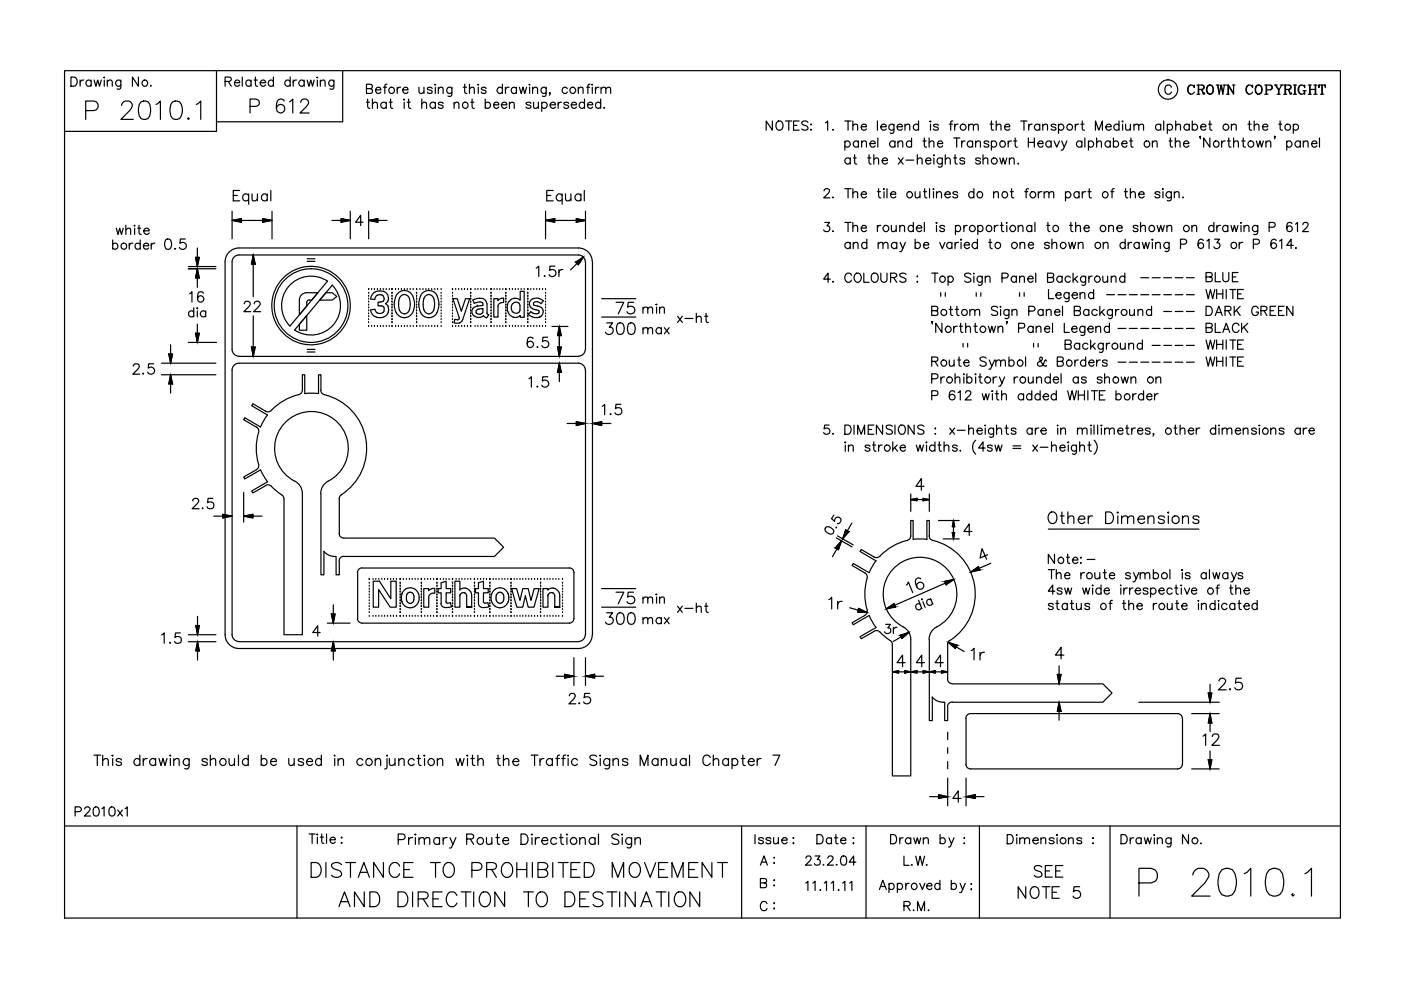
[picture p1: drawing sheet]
<svg xmlns="http://www.w3.org/2000/svg" width="297mm" height="210mm" viewBox="0 0 297 210" stroke-linecap="round" stroke-linejoin="round" font-family="sans-serif">
<g fill="none" stroke="#000" stroke-width=".25">
<path d="M13.7 15h270.5v179.6h-270.5zM15 16.3h.7a1.02 1.02 0 0 1 .7 1 1.02 1.02 0 0 1-.7 1h-.7zM17 17v1.3M17.8 17a.64 .64 0 0 0-.8 .5M19.3 17.3a.61 .61 0 0 0-.9-.1 .61 .61 0 0 0 0 .9 .61 .61 0 0 0 .9-.1M19.3 17v1.3M20 17l.3 1.3 .4-1.3 .4 1.3 .4-1.3M22.1 17v1.3M22.1 16.3v.2zM22.7 17.4l.5-.4 .5 .1 .1 1.2M22.7 17v1.3M25.6 17l-.1 1.8-.2 .1-.5-.1"/>
<path d="M25.6 17.3a.61 .61 0 0 0-.9-.1 .61 .61 0 0 0 0 .9 .61 .61 0 0 0 .9-.1M29.4 16.3v2l-1.3-2v2M32 18.1l-.1 .1h.2M45.9 15v12.9h-32.2M47.7 17.3l1.2-.2 .1-.2v-.4l-.4-.2h-.9v2M48.4 17.3l.6 1M49.7 17.5h1.1a.6 .6 0 0 0-.8-.5 .6 .6 0 0 0-.2 1 .57 .57 0 0 0 1 0M51.4 16.3v2M53.2 17.3a.61 .61 0 0 0-.9-.1 .61 .61 0 0 0 0 .9 .61 .61 0 0 0 .9-.1M53.2 17v1.3M53.9 17h.6M54.2 16.3v1.6v.3l.4 .1"/>
<path d="M55.2 17.5h1.1a.61 .61 0 0 0-.8-.5 .61 .61 0 0 0-.2 1 .6 .6 0 0 0 1 0M58 17.3a.61 .61 0 0 0-.9-.1 .61 .61 0 0 0 0 .9 .61 .61 0 0 0 .9-.1M58 16.3v2M61.5 17.3a.63 .63 0 0 0-.9-.1 .63 .63 0 0 0 0 .9 .63 .63 0 0 0 .9-.1M61.5 16.3v2M62.2 17v1.3M62.9 17a.58 .58 0 0 0-.7 .5M64.5 17.3a.63 .63 0 0 0-1-.1 .63 .63 0 0 0 0 .9 .63 .63 0 0 0 1-.1M64.5 17v1.3M65.1 17l.4 1.3 .4-1.3 .4 1.3 .3-1.3M67.3 17v1.3M67.3 16.3v.2z"/>
<path d="M67.9 17.4l.5-.4 .4 .1 .1 1.2M67.9 17v1.3M70.8 17l-.1 1.8-.3 .1-.5-.1M70.8 17.3a.61 .61 0 0 0-.9-.1 .61 .61 0 0 0 0 .9 .61 .61 0 0 0 .9-.1M72.7 15v10.8h-26.8M77.7 18.8l1.1-.1 .2-.3-.1-.4-.4-.1h-.8v1.9h.8a.51 .51 0 0 0 .5-.5 .51 .51 0 0 0-.5-.5M79.6 19h1.1a.6 .6 0 0 0-.8-.4 .6 .6 0 0 0-.2 .9 .57 .57 0 0 0 1 0M81.3 18.5h.7M82.1 17.9h-.4l-.1 .3v1.6M84.2 18.5v1.3M84.9 18.5a.58 .58 0 0 0-.7 .5M85.4 19h1.1v-.1a.64 .64 0 0 0-1.1-.1 .64 .64 0 0 0 .5 1h.3l.3-.3"/>
<path d="M88.8 18.5l.2 1.2 .4 .1 .5-.4M89.9 18.5v1.3M91.6 18.8a.57 .57 0 0 0-1 0l.1 .2 .8 .3 .1 .2a.57 .57 0 0 1-1 0M92.2 17.9h.2zM92.3 18.5v1.3M92.9 18.9l.5-.4 .5 .1 .1 1.2M92.9 18.5v1.3M95.8 18.5l-.1 1.8-.3 .1h-.4M95.8 18.8a.61 .61 0 0 0-.9-.1 .61 .61 0 0 0 0 .9 .61 .61 0 0 0 .9-.1M98.2 18.5h.7M98.5 17.9v1.5l.1 .3 .4 .1M99.5 18.9l.5-.4 .5 .1 .1 1.2"/>
<path d="M99.5 17.9v1.9M101.4 18.5v1.3M101.4 17.9v.1zM103.1 18.8a.56 .56 0 0 0-.6-.3 .56 .56 0 0 0-.5 .3l1 .5 .1 .2a.56 .56 0 0 1-.6 .3 .56 .56 0 0 1-.5-.3M106.5 18.8a.63 .63 0 0 0-.9-.1 .63 .63 0 0 0 0 .9 .63 .63 0 0 0 .9-.1M106.5 17.9v1.9M107.2 18.5v1.3M107.9 18.5a.64 .64 0 0 0-.7 .5M109.5 18.8a.61 .61 0 0 0-.9-.1 .61 .61 0 0 0 0 .9 .61 .61 0 0 0 .9-.1M109.5 18.5v1.3M110.1 18.5l.4 1.3 .4-1.3 .4 1.3 .3-1.3M112.3 18.5v1.3"/>
<path d="M112.3 17.9v.1zM112.9 18.9l.5-.4 .4 .1 .2 1.2M112.9 18.5v1.3M115.8 18.5l-.1 1.8-.2 .1h-.5M115.8 18.8a.61 .61 0 0 0-.9-.1 .61 .61 0 0 0 0 .9 .61 .61 0 0 0 .9-.1M116.6 19.7h-.1h.1l-.1 .5M120.3 18.8a.61 .61 0 0 0-.9-.1 .61 .61 0 0 0 0 .9 .61 .61 0 0 0 .9-.1M122.6 18.9l.5-.4 .4 .1 .1 1.2M122.6 18.5v1.3M124.4 18.5h.6M125.1 17.9h-.4l-.1 .3v1.6M125.6 18.5v1.3"/>
<path d="M125.6 17.9v.1zM126.3 18.5v1.3M127 18.5a.58 .58 0 0 0-.7 .5M127.4 18.9l.5-.4 .5 .1 .1 1.2M127.4 18.5v1.3M128.5 18.9l.4-.4 .5 .1 .1 1.2M248.4 18.5a.72 .72 0 0 0-.8-.5 .72 .72 0 0 0-.6 .8v.4a.72 .72 0 0 0 .6 .8 .72 .72 0 0 0 .8-.5M252.4 18a1.11 1.11 0 0 0 0 2M253.1 18.3l.1 .3v-.6l-.1 .3a.75 .75 0 0 0-.8-.2 .75 .75 0 0 0-.5 .7 .83 .83 0 0 0 .2 .9 .83 .83 0 0 0 .9 .2l.3-.4M253.8 18h1.1l.4 .4-.1 .4-1.1 .2M253.8 20h.6M254.1 18v2"/>
<path d="M254.6 19l.3 .1 .3 .7h.2M254.8 19l.4 1h.1l.1-.3M254.9 18l.3 .4v.4l-.3 .2M256.5 18a1 1 0 0 0-.7 1.1 1 1 0 0 0 .8 .9 1.06 1.06 0 0 0 .7-1 1.06 1.06 0 0 0-.7-1 1.03 1.03 0 0 0-.7 .9 1.03 1.03 0 0 0 .6 1.1M256.6 18a1.12 1.12 0 0 1 0 2M257.9 18h.6M258.1 18l.4 2 .4-2 .4 2 .3-2M258.2 18l.3 1.5M259 18l.3 1.5M259.3 18h.6M260.1 20h.5M260.1 18h.3"/>
<path d="M260.4 18v2M261.3 18h.5M261.5 19.8l-1.1-1.8v2M261.5 18v2l-1.1-1.8M264.8 18a1.11 1.11 0 0 0 0 2M265.5 18.3l.1 .3v-.6l-.1 .3a.75 .75 0 0 0-.8-.2 .75 .75 0 0 0-.5 .7 .83 .83 0 0 0 .1 .9 .83 .83 0 0 0 1 .2l.3-.4M266.8 18a1.01 1.01 0 0 0-.7 1.1 1.01 1.01 0 0 0 .9 .9 1.01 1.01 0 0 0 .6-1.1 1.01 1.01 0 0 0-.8-.9 1.12 1.12 0 0 0 0 2M267 18a1.12 1.12 0 0 1 0 2M268.2 18h1.1l.4 .2a.53 .53 0 0 1-.4 .8h-.8M268.2 20h.6M268.4 18v2M268.5 18v2"/>
<path d="M269.3 18l.3 .2a.51 .51 0 0 1-.3 .8M270.2 18h.6M270.4 18l.7 1v1M270.5 18l.7 1v1M270.8 20h.6M271.4 18h.6M271.8 18l-.6 1M272.2 18h1.1l.4 .4-.1 .4-1 .2M272.2 20h.6M272.4 18v2M272.6 18v2M273 19l.3 .1 .4 .8 .1-.1"/>
<path d="M273.2 19l.4 1h.1l.1-.3M273.3 18l.4 .4-.1 .4-.3 .2M274.2 20h.7M274.2 18h.7M274.5 18v2M274.6 18v2M275.9 18a1.11 1.11 0 0 0 0 2M276.3 19.2h.6M276.5 18.3l.1 .3v-.6l-.1 .3a.75 .75 0 0 0-.8-.2 .75 .75 0 0 0-.5 .7l.2 .9a.65 .65 0 0 0 1.1 0M276.5 19.2v.8M276.6 19.2v.8M277.4 18h.6"/>
<path d="M277.4 20h.6M277.7 18v2M277.8 18v2M277.8 19h1.1M278.6 18h.6M278.6 20h.6M278.9 18v2M279.7 18l-.1 .6v-.6h1.4v.6l-.1-.6M280 20h.6M280.3 18v2M18.2 23.5h1.7a1.02 1.02 0 0 0 .9-1.1 1.02 1.02 0 0 0-.9-1h-1.7v3.9M25.8 22.4a1.07 1.07 0 0 1 .8-1h.7a.96 .96 0 0 1 .6 1.5l-2.3 2.4h2.7"/>
<path d="M29.9 21.6a1.31 1.31 0 0 1 1.9 .5 3.4 3.4 0 0 1-.4 3 1.28 1.28 0 0 1-1.9-.5 3.3 3.3 0 0 1 .4-3zM33.1 22.1l.9-.7v3.9M36.6 21.6a1.31 1.31 0 0 1 1.9 .5 3.1 3.1 0 0 1-.4 3 1.28 1.28 0 0 1-1.9-.5 3.3 3.3 0 0 1 .4-3zM39.9 24.9l-.1 .2 .1 .2 .2-.2M41.6 22.1l1-.7v3.9M53 22.6h1.2l.5-.2a.73 .73 0 0 0 0-1.2l-.5-.2h-1.2v3M60.3 21.4a.8 .8 0 0 0-1.3-.2 2.65 2.65 0 0 0-.3 2.3 .89 .89 0 0 0 1.5 .2 .89 .89 0 0 0-.4-1.4 .89 .89 0 0 0-1.2 .7M61.4 21.6l.7-.6v3M63.8 21.7l.2-.5 .3-.2h.6a.74 .74 0 0 1 .4 1.1l-1.7 1.9h1.9M77.7 21.7h.6M77.9 21v1.6l.2 .3 .3 .1M79 22.1l.4-.4 .5 .1 .1 1.2"/>
<path d="M79 21v2M81.9 21.9a.64 .64 0 0 0-1-.1 .64 .64 0 0 0 0 1 .64 .64 0 0 0 1-.1M81.9 21.7v1.3M82.5 21.7h.7M82.8 21v1.6l.1 .3 .4 .1M85.7 21.7v1.3M85.7 21v.2l-.1-.1zM86.3 21.7h.7M86.6 21v1.6l.1 .3 .4 .1M89.4 22.1l.5-.4 .5 .1v1.2M89.4 21v2M92.3 21.9a.64 .64 0 0 0-.9-.1 .64 .64 0 0 0 0 1 .64 .64 0 0 0 .9-.1"/>
<path d="M92.3 21.7v1.3M94 21.9a.62 .62 0 0 0-1.1 0l.1 .2a.9 .9 0 0 1 1 .5v.1a.57 .57 0 0 1-1.1 0M96.3 22.1l.4-.4 .5 .1 .1 1.2M96.3 21.7v1.3M99.8 21.7h.7M100.1 21v1.6l.1 .3 .4 .1M102.9 21.9a.62 .62 0 0 1 .9 0 .62 .62 0 0 1 0 .9 .62 .62 0 0 1-.9-.1M102.9 21v2M104.7 22.2h1.1a.6 .6 0 0 0-.9-.5 .6 .6 0 0 0-.2 1 .57 .57 0 0 0 1.1 0M106.3 22.2h1.2a.57 .57 0 0 0-.6-.6 .57 .57 0 0 0-.6 .6v.2a.61 .61 0 0 0 .5 .6 .61 .61 0 0 0 .7-.3M108 22.1l.5-.4 .4 .1 .1 1.2M108 21.7v1.3"/>
<path d="M112.6 21.9a.65 .65 0 0 0-1.1 0l.1 .2 .9 .3 .1 .3a.6 .6 0 0 1-1.1 0M113.1 21.7l.1 1.2 .5 .1 .4-.4M114.1 21.7v1.3M114.9 21.9a.64 .64 0 0 1 .9-.1 .64 .64 0 0 1 0 1 .64 .64 0 0 1-.9-.1M114.9 21.7v1.9M116.6 22.2h1.2a.62 .62 0 0 0-1-.4 .62 .62 0 0 0 .1 1.1 .54 .54 0 0 0 .9-.2M118.3 21.7v1.3M119.1 21.7a.58 .58 0 0 0-.8 .5M120.6 21.9a.65 .65 0 0 0-1.1 0l.1 .2 .9 .3 .1 .3a.6 .6 0 0 1-1.1 0M121.1 22.2h1.1a.6 .6 0 0 0-.8-.5 .6 .6 0 0 0-.2 1 .57 .57 0 0 0 1 0M123.9 21.9a.64 .64 0 0 0-.9-.1 .64 .64 0 0 0 0 1 .64 .64 0 0 0 .9-.1M123.9 21v2"/>
<path d="M124.6 22.2h1.1a.6 .6 0 0 0-.9-.5 .6 .6 0 0 0-.2 1 .57 .57 0 0 0 1.1 0M127.4 21.9a.62 .62 0 0 0-1 0 .62 .62 0 0 0 0 .9 .62 .62 0 0 0 1-.1M127.4 21v2M128.1 22.8v.2l.1-.1M163.8 25.7v1.9l-1.4-1.9v1.9M164.9 25.7a.95 .95 0 0 1 1.1 .5 .95 .95 0 0 1-.2 1.1 .74 .74 0 0 1-.8 .3 .74 .74 0 0 1-.5-.7 1.15 1.15 0 0 1 .4-1.2zM166.6 25.7h1.3M167.2 25.7v1.9M168.2 26.6h.8M169.4 25.7h-1.2v1.9h1.2M171.3 26a.73 .73 0 0 0-.7-.4 .73 .73 0 0 0-.6 .5l.2 .3 .9 .4 .2 .5a.92 .92 0 0 1-1.3 0M171.8 26.4h.3z"/>
<path d="M171.8 27.5h.3zM175 26l.5-.3v1.9M176.6 27.4v.2l.1-.1M179.1 25.7h1.3M179.1 30.2a.63 .63 0 0 1 1-.1 .63 .63 0 0 1 0 .9 .63 .63 0 0 1-1-.1M179.1 29.9v1.9M179.8 25.7v1.9M180.3 33.7a.64 .64 0 0 0-1-.1 .64 .64 0 0 0 0 1 .64 .64 0 0 0 1-.1M180.3 33.5v1.3M180.8 26.7a.67 .67 0 0 1 1-.3v1.2M180.8 25.7v1.9M180.9 33.5h.6"/>
<path d="M181.2 32.8v1.6l.1 .3 .4 .1M182 30.2a.61 .61 0 0 0-.9-.1 .61 .61 0 0 0 0 .9 .61 .61 0 0 0 .9-.1M182 29.9v1.3M182.6 26.9h1.1a.6 .6 0 0 0-.8-.5 .6 .6 0 0 0-.2 .9 .62 .62 0 0 0 1 0M182.7 30.3l.4-.4 .5 .1 .1 1.2M182.7 29.9v1.3M184 33.5h.6M184.2 32.8v1.6l.1 .3 .4 .1M184.5 30.4h1.1a.6 .6 0 0 0-.9-.5 .6 .6 0 0 0-.2 1 .56 .56 0 0 0 .6 .3 .56 .56 0 0 0 .5-.3M185.3 33.9l.4-.4 .5 .1 .1 1.2M185.3 32.8v2M186 25.7v1.9"/>
<path d="M186.1 29.3v1.9M186.7 26.9h1.2a.57 .57 0 0 0-.6-.6 .57 .57 0 0 0-.6 .6v.2a.63 .63 0 0 0 .5 .5 .63 .63 0 0 0 .7-.3M187 34h1.1a.6 .6 0 0 0-.8-.5 .6 .6 0 0 0-.2 1 .57 .57 0 0 0 1 0M189.5 26.3v1.8l-.3 .2-.5-.1M189.5 26.6a.62 .62 0 0 0-.9-.1 .62 .62 0 0 0 0 .9 .62 .62 0 0 0 .9-.1M189.8 30.2a.63 .63 0 0 0-1-.1 .63 .63 0 0 0 0 .9 .63 .63 0 0 0 1-.1M189.8 29.9v1.3M190.2 26.9h1.1a.6 .6 0 0 0-.8-.5 .6 .6 0 0 0-.2 .9 .62 .62 0 0 0 1 0M190.4 30.3l.5-.4 .4 .1 .1 1.2M190.4 29.9v1.3M190.5 33.5l1 1.3M191.5 33.5l-1 1.3"/>
<path d="M191.9 26.7l.4-.4 .5 .1 .1 1.2M191.9 26.3v1.3M192.1 34h1.6M193.3 30.2a.61 .61 0 0 0-.9-.1 .61 .61 0 0 0 0 .9 .61 .61 0 0 0 .9-.1M193.3 29.3v1.9M194.5 33.9l.5-.4 .4 .1 .1 1.2M194.5 32.8v2M194.7 26.6a.62 .62 0 0 0-.9-.1 .62 .62 0 0 0 0 .9 .62 .62 0 0 0 .9-.1M194.7 25.7v1.9M195.7 29.9h.7M196 29.3v1.5l.1 .3 .3 .1M196.3 34h1.1a.6 .6 0 0 0-.9-.5 .6 .6 0 0 0-.1 1 .57 .57 0 0 0 1 0"/>
<path d="M197 30.3l.5-.4 .4 .1 .1 1.2M197 29.3v1.9M197.2 25.7h.2l-.1 .2zM197.3 26.3v1.3M198 33.5v1.3M198 32.8v.2zM198.8 30.4h1.1a.6 .6 0 0 0-.9-.5 .6 .6 0 0 0-.1 1 .57 .57 0 0 0 1 0M198.9 26.6a.62 .62 0 0 0-1 0l.1 .2a.9 .9 0 0 1 .9 .5 .62 .62 0 0 1-1 0M199.8 33.5l-.1 1.8-.3 .1-.5-.1M199.8 33.7a.62 .62 0 0 0-.9 0 .62 .62 0 0 0 0 .9 .62 .62 0 0 0 .9-.1M200.4 33.9l.5-.4 .5 .1 .1 1.2M200.4 32.8v2"/>
<path d="M201.3 26.3h.6M202 25.7h-.4v.3v1.6M202.2 29.3h1.3M202.2 33.5h.6M202.4 26.3v1.3M202.5 32.8v1.6l.1 .3 .4 .1M202.8 29.3v1.9M203.1 26.3a.58 .58 0 0 0-.7 .6M203.9 29.9v1.3M204.5 33.7a.62 .62 0 0 0-1 0 .9 .9 0 0 0 .9 .5l.1 .3a.57 .57 0 0 1-1 0M204.6 29.9a.58 .58 0 0 0-.7 .5M205.4 26.7a.67 .67 0 0 1 .9-.3l.1 1.2"/>
<path d="M205.4 26.3v1.3M206.2 30.2a.63 .63 0 0 0-.9-.1 .63 .63 0 0 0 0 .9 .63 .63 0 0 0 .9-.1M206.2 29.9v1.3M206.4 26.7l.5-.4 .4 .1 .1 1.2M206.9 30.3l.4-.4 .5 .1 .1 1.2M206.9 29.9v1.3M207.9 33.7a.62 .62 0 0 0-1 0v.3a.9 .9 0 0 1 1 .4v.1a.57 .57 0 0 1-1 0M208.4 33.9l.5-.4 .5 .1v1.2M208.4 32.8v2M209.6 30.2a.57 .57 0 0 0-1 0l.1 .2 .9 .2v.3a.57 .57 0 0 1-1 0M209.9 26.3h.7M210.2 25.7v1.6l.1 .2 .4 .1"/>
<path d="M210.2 30.2a.61 .61 0 0 1 .9-.1 .61 .61 0 0 1 0 .9 .61 .61 0 0 1-.9-.1M210.2 29.9v1.9M211.2 26.7l.5-.4 .4 .1 .1 1.2M211.2 25.7v1.9M212 33.5l.4 1.3 .3-1.3 .4 1.3 .4-1.3M213 26.9h1.1a.6 .6 0 0 0-.8-.5 .6 .6 0 0 0-.2 .9 .62 .62 0 0 0 1 0M213.8 29.9v1.3M214 33.9l.5-.4 .4 .1 .1 1.2M214 33.5v1.3M214.5 29.9a.58 .58 0 0 0-.7 .5M214.9 29.9h.7M215.2 29.3v1.5l.1 .3 .4 .1"/>
<path d="M215.9 34.6v.2l.1-.1M216.4 25.7h1.3M217.1 25.7v1.9M218 29.3v1.9M218 30.2h1.3M218.1 26.3v1.3M218.8 26.3a.58 .58 0 0 0-.7 .6M219.3 29.3v1.9M220.1 30.4h1.1v-.1a.64 .64 0 0 0-1.1-.1 .64 .64 0 0 0 .4 1h.3l.4-.3M220.4 26.6a.64 .64 0 0 0-.9-.1 .64 .64 0 0 0 0 .9 .64 .64 0 0 0 .9-.1M220.4 26.3v1.3M221.1 26.7l.4-.4 .5 .1 .1 1.2"/>
<path d="M221.1 26.3v1.3M222.9 30.2a.63 .63 0 0 0-1-.1 .63 .63 0 0 0 0 .9 .63 .63 0 0 0 1-.1M222.9 29.9v1.3M223.5 29.9l.5 1.3 .6-1.3M223.9 26.6a.62 .62 0 0 0-1 0 .9 .9 0 0 0 .9 .5l.1 .2a.62 .62 0 0 1-1 0M224.4 26.6a.64 .64 0 0 1 1-.1 .64 .64 0 0 1 0 .9 .64 .64 0 0 1-1-.1M224.4 26.3v2M225.1 29.9l.6 1.3 .5-1.3M225.7 31.2l-.4 .6h-.3M228 26.3v1.3M228.7 26.3a.58 .58 0 0 0-.7 .6M229.2 26.3h.6"/>
<path d="M229.4 30.2a.63 .63 0 0 0-1-.1 .63 .63 0 0 0 0 .9 .63 .63 0 0 0 1-.1M229.4 29.9v1.3M229.5 25.7v1.6v.2l.4 .1M230 29.3v1.9M230.8 30.2a.61 .61 0 0 1 .9-.1 .61 .61 0 0 1 0 .9 .61 .61 0 0 1-.9-.1M230.8 29.9v1.9M232.3 27.6v-1.9l.7 1.9 .7-1.9v1.9M232.5 30.3l.5-.4 .4 .1 .1 1.2M232.5 29.3v1.9M234.5 26.9h1.1a.57 .57 0 0 0-.6-.6 .57 .57 0 0 0-.5 .6v.2a.63 .63 0 0 0 .4 .5 .63 .63 0 0 0 .7-.3M235.4 30.2a.61 .61 0 0 0-.9-.1 .61 .61 0 0 0 0 .9 .61 .61 0 0 0 .9-.1M235.4 29.9v1.3"/>
<path d="M236.1 30.2a.61 .61 0 0 1 .9-.1 .61 .61 0 0 1 0 .9 .61 .61 0 0 1-.9-.1M236.1 29.3v1.9M237.3 26.6a.62 .62 0 0 0-1-.1 .62 .62 0 0 0 0 .9 .62 .62 0 0 0 1-.1M237.3 25.7v1.9M237.8 30.4h1.1a.6 .6 0 0 0-.8-.5 .6 .6 0 0 0-.2 1 .57 .57 0 0 0 1 0M237.9 25.7h.2l-.1 .2zM238 26.3v1.3M238.6 26.3l.2 1.2a.63 .63 0 0 0 .9-.2M239.5 29.9h.6M239.7 26.3v1.3M239.8 29.3v1.5l.1 .3 .4 .1M240.4 26.7l.5-.4 .5 .1v1.2"/>
<path d="M240.4 26.3v1.3M241.4 26.7l.5-.4 .5 .1 .1 1.2M244.3 30.3l.5-.4 .5 .1v1.2M244.3 29.9v1.3M246.1 26.6a.62 .62 0 0 0-.9-.1 .62 .62 0 0 0 0 .9 .62 .62 0 0 0 .9-.1M246.1 26.3v1.3M246.7 25.7v1.9M247.5 26.6a.62 .62 0 0 1 .9-.1 .62 .62 0 0 1 0 .9 .62 .62 0 0 1-.9-.1M247.5 26.3v2M247.9 29.9h.6M248.1 29.3v1.5l.2 .3 .3 .1M249.2 30.3l.5-.4 .4 .1 .1 1.2"/>
<path d="M249.2 29.3v1.9M249.3 26.7a.67 .67 0 0 1 .9-.3l.1 1.2M249.3 25.7v1.9M250.9 30.4h1.2a.61 .61 0 0 0-.9-.5 .61 .61 0 0 0-.2 1 .6 .6 0 0 0 1.1 0M252.2 26.6a.64 .64 0 0 0-1-.1 .64 .64 0 0 0 0 .9 .64 .64 0 0 0 1-.1M252.2 26.3v1.3M252.8 26.6a.64 .64 0 0 1 .9-.1 .64 .64 0 0 1 0 .9 .64 .64 0 0 1-.9-.1M252.8 25.7v1.9M254.4 29h.2h-.2l.2 .4M254.6 26.9h1.1a.6 .6 0 0 0-.9-.5 .6 .6 0 0 0-.2 .9 .62 .62 0 0 0 1.1 0M256.3 26.3h.6M256.5 25.7v1.6l.1 .2 .4 .1"/>
<path d="M256.5 29.3v1.9l-1.3-1.9v1.9M259 29.9v1.3M259.8 29.9a.64 .64 0 0 0-.8 .5M260.2 29.9h.7M260.5 29.3v1.5l.1 .3 .4 .1M261.1 26.7a.67 .67 0 0 1 .9-.3l.1 1.2M261.1 26.3v1.3M261.5 30.3l.5-.4 .5 .1 .1 1.2M261.5 29.3v1.9M263.3 29.9h.7M263.6 29.3v1.5l.1 .3 .3 .1M264.6 26.3h.7"/>
<path d="M264.9 25.7v1.6l.1 .2 .4 .1M265.9 26.7l.5-.4 .4 .1 .1 1.2M265.9 25.7v1.9M266.4 29.9l.4 1.3 .3-1.3 .4 1.3 .4-1.3M267.7 26.9h1.1a.6 .6 0 0 0-.9-.5 .6 .6 0 0 0-.1 .9 .62 .62 0 0 0 1 0M268.4 30.3l.5-.4 .4 .1 .1 1.2M268.4 29.9v1.3M270.4 29h-.2h.2l-.2 .4M271.1 26.3h.7M271.4 25.7v1.6l.1 .2 .4 .1M272.8 30.2a.61 .61 0 0 1 .9-.1 .61 .61 0 0 1 0 .9 .61 .61 0 0 1-.9-.1M272.8 29.9v1.9"/>
<path d="M274.2 26.6a.62 .62 0 0 1 .9-.1 .62 .62 0 0 1 0 .9 .62 .62 0 0 1-.9-.1M274.2 26.3v2M275.7 30.2a.63 .63 0 0 0-1-.1 .63 .63 0 0 0 0 .9 .63 .63 0 0 0 1-.1M275.7 29.9v1.3M276.3 30.3l.5-.4 .5 .1v1.2M276.3 29.9v1.3M278.1 30.4h1.1a.6 .6 0 0 0-.8-.5 .6 .6 0 0 0-.2 1 .57 .57 0 0 0 1 0M279.8 29.3v1.9M23.9 51.8a.62 .62 0 0 1 .9-.1 .62 .62 0 0 1 0 1 .62 .62 0 0 1-.9-.1M23.9 50.9v1.9M24.7 48.4l.3 1.3 .4-1.3 .4 1.3 .3-1.3M26.7 48.8l.4-.4 .5 .1 .1 1.2"/>
<path d="M26.7 47.8v1.9M27.4 51.6v1.2M28.2 51.6a.64 .64 0 0 0-.8 .5M28.5 48.4v1.3M28.5 47.8v.1zM29.2 48.4h.7M29.5 47.8v1.5l.1 .3 .3 .1M29.7 51.8a.62 .62 0 0 0-.9-.1 .62 .62 0 0 0 0 1 .62 .62 0 0 0 .9-.1M29.7 50.9v1.9M30.4 52.1h1.1a.6 .6 0 0 0-.8-.5 .6 .6 0 0 0-.2 1 .62 .62 0 0 0 1 0M30.5 48.9h1.1a.62 .62 0 0 0-.9-.4 .62 .62 0 0 0 .1 1.1 .54 .54 0 0 0 .8-.2M32.1 51.6v1.2"/>
<path d="M32.8 51.6a.64 .64 0 0 0-.7 .5M35.2 50.8a.74 .74 0 0 1 1.1 .3 1.11 1.11 0 0 1-.8 1.8 1.2 1.2 0 0 1-.5-1.8zM37.1 52.7v.2l.1-.2M39.3 50.7h-1.1v.9a.78 .78 0 0 1 1.1 0 .78 .78 0 0 1-.1 1.2 .78 .78 0 0 1-1.2-.3M39.9 57h5.9M39.9 56.5h5.9M41.5 54.6h.8l-.5 1.9zM41.8 52.6v3.9M41.8 57v3.9M41.8 57l.5 1.9h-.8zM47.7 55.5v79.1a2.94 2.94 0 0 0 3 2.9h72a2.94 2.94 0 0 0 2.9-2.9M49.2 46.7h8.5"/>
<path d="M49.2 46.7l2-.3v.7zM49.2 44.8v5.8M49.2 55.5v18.6M49.5 41.4h.8M50.8 40.4h-1.3v2.2h1.3M52.7 41.4a.71 .71 0 0 0-1-.1 .71 .71 0 0 0 0 1.1 .71 .71 0 0 0 1-.1M52.7 41.1v2.2M53.4 41.1l.1 1.4 .6 .1 .5-.4M53.7 54.1l.4 1.9h-.8zM53.7 54.1v8.8M54.6 41.1v1.5M55.7 46.4l2 .3-2 .4z"/>
<path d="M56.7 41.4a.69 .69 0 0 0-1.1 0 .69 .69 0 0 0 0 1 .69 .69 0 0 0 1.1-.1M56.7 41.1v1.5M57.4 40.4v2.2M57.7 44.8v5.8M65.1 54.9h1.7M65.1 55.4h1.7M70.4 46.7h3.9M72.3 46.4l2 .3-2 .4zM74.3 44.8v5.8M77 47.1h-1.6l1.1-1.5v2.2M78.2 46.7h3.9M78.2 46.7l1.9-.3v.7z"/>
<path d="M78.2 44.8v5.8M113.7 56.9l.5-.5v2.2M115.5 58.4v.2l.1-.1M115.7 46.7l1.9-.3v.7zM115.7 46.7h8.4M115.7 44.8v5.8M115.9 41.4h.9M117.3 40.4h-1.4v2.2h1.4M117.7 56.4h-1.1l-.1 1a.77 .77 0 0 1 1.2-.1 .77 .77 0 0 1-.1 1.2 .77 .77 0 0 1-1.2-.3M118.5 57.1v1.5M119.2 41.4a.71 .71 0 0 0-1.1-.1 .71 .71 0 0 0 0 1.1 .71 .71 0 0 0 1.1-.1M119.2 41.1v2.2"/>
<path d="M119.4 57.1a.73 .73 0 0 0-.9 .7M119.9 41.1l.1 1.4 .5 .1 .5-.4M121 41.1v1.5M122.1 55.6l1.6-1.1-1.1 1.6zM122.2 46.4l1.9 .3-1.9 .4zM123.2 41.4a.71 .71 0 0 0-1.1-.1 .71 .71 0 0 0 0 1.1 .71 .71 0 0 0 1.1-.1M123.2 41.1v1.5M123.7 54.5l-2.7 2.7M123.9 40.4v2.2M124.1 55.5a1.46 1.46 0 0 0-1.5-1.4h-71.9a1.46 1.46 0 0 0-1.5 1.4M124.1 44.8v5.8M124.1 55.5v18.6"/>
<path d="M125.6 55.5a2.94 2.94 0 0 0-3-2.9h-71.9a2.94 2.94 0 0 0-3 2.9M125.6 55.5v79.1M174.7 40.5l.4-.5 .6 .1a.41 .41 0 0 1 .1 .6l-1.2 1.3h1.4M174.9 47.2h1l-.6 .7a.66 .66 0 0 1 .6 .9 .66 .66 0 0 1-1 .2l-.3-.3M176 59.2h-1.4l1-1.3v2M176.6 41.7l-.1 .2h.2M176.6 48.9v.2l.1-.1M176.6 59.6v.3l.1-.2M179.1 40h1.3M179.1 47.2h1.3M179.8 40v2M179.8 47.2v1.9"/>
<path d="M180.3 51.6a.64 .64 0 0 0-1 0 .64 .64 0 0 0 0 .9 .64 .64 0 0 0 1-.1M180.3 51.4v1.3M180.5 58.4a.72 .72 0 0 0-.8-.5 .72 .72 0 0 0-.6 .7 .86 .86 0 0 0 .2 1 .86 .86 0 0 0 1 .1l.2-.3M180.8 41l.5-.4 .5 .1v1.3M180.8 48.2l.5-.4 .5 .1v1.2M180.8 40v2M180.8 47.2v1.9M180.9 51.8l.5-.4 .4 .1 .1 1.2M180.9 51.4v1.3M181.3 58.2a.74 .74 0 0 1 .8-.3 .74 .74 0 0 1 .5 .7v.5a.76 .76 0 0 1-.8 .8 .76 .76 0 0 1-.7-.8zM182.6 41.2h1.1a.6 .6 0 0 0-.8-.5 .6 .6 0 0 0-.2 1 .57 .57 0 0 0 1 0M182.6 48.3h1.1a.6 .6 0 0 0-.8-.5 .6 .6 0 0 0-.2 1 .57 .57 0 0 0 1 0"/>
<path d="M183.1 57.9v2h1.1M183.8 51.6a.62 .62 0 0 0-.9 0 .62 .62 0 0 0 0 .9 .62 .62 0 0 0 .9-.1M183.8 50.7v2M184.9 58.2a.74 .74 0 0 1 .8-.3 .74 .74 0 0 1 .5 .7 .83 .83 0 0 1-.2 1 .83 .83 0 0 1-.9 .1 1.2 1.2 0 0 1-.2-1.5zM186 47.8v1.3M186 40.6h.7M186.2 51.8l.5-.4 .4 .1 .1 1.2M186.2 51.4v1.3M186.3 40v1.6l.1 .3 .3 .1M186.7 57.9v1.4a.66 .66 0 0 0 .7 .6 .66 .66 0 0 0 .7-.6v-1.4M186.7 47.8a.58 .58 0 0 0-.7 .5M187.2 51.8l.5-.4 .4 .1 .2 1.2"/>
<path d="M187.4 40.6v1.4M187.4 40v.2zM188.1 40v2M188.8 58.8l1.1-.1a.4 .4 0 0 0 .2-.3 .4 .4 0 0 0-.2-.4l-1.1-.1v2M188.8 41.2h1.1a.6 .6 0 0 0-.8-.5 .6 .6 0 0 0-.2 1 .57 .57 0 0 0 1 0M189 47.8l.1 1.2 .4 .1 .5-.4M189.5 58.8l.6 1.1M190 47.8v1.3M190.1 51.6a.64 .64 0 0 0-.9 0 .64 .64 0 0 0 0 .9 .64 .64 0 0 0 .9-.1M190.1 51.4v1.3M190.8 48.2l.4-.4 .5 .1 .1 1.2M190.8 47.8v1.3"/>
<path d="M190.9 51.4l.5 1.3 .6-1.3M191.4 52.7l-.3 .6h-.3M192.1 58.2a.75 .75 0 0 0-1.3 .2l.1 .2 1 .4 .2 .3v.3a.84 .84 0 0 1-1.3 0M193.6 48.1a.61 .61 0 0 0-.9-.1 .61 .61 0 0 0 0 .9 .61 .61 0 0 0 .9-.1M193.6 47.2v1.9M194 51.6a.62 .62 0 0 1 .9 0 .62 .62 0 0 1 0 .9 .62 .62 0 0 1-.9-.1M194 50.7v2M194 40.6l.1 1.3 .5 .1 .4-.4M194.3 48.3h1.1a.6 .6 0 0 0-.8-.5 .6 .6 0 0 0-.2 1 .56 .56 0 0 0 .5 .3 .56 .56 0 0 0 .5-.3M194.4 58.6h.2zM194.4 59.7h.2l-.1 .2zM195 40.6v1.4"/>
<path d="M195.8 51.9h1.1a.6 .6 0 0 0-.8-.5 .6 .6 0 0 0-.2 1 .57 .57 0 0 0 1 0M195.8 40.6h.6M196 47.2v1.9M196.1 40v1.6v.3l.4 .1M197.1 40v2M197.5 57.9h1.4M197.8 40.1h.2zM197.9 40.6v1.4M198.2 57.9v2M198.5 47.2h.2zM198.6 47.8v1.3M198.6 41l.4-.4 .5 .1 .1 1.3"/>
<path d="M198.6 40.6v1.4M199.2 51.4l.6 1.3 .5-1.3M200.3 48.1a.57 .57 0 0 0-1.1 0l.1 .2 .9 .3 .1 .2a.57 .57 0 0 1-1.1 0M200.3 41.2h1.2a.61 .61 0 0 0-.9-.5 .61 .61 0 0 0-.2 1 .6 .6 0 0 0 1.1 0M201 58.8a.61 .61 0 0 1 .9-.1 .61 .61 0 0 1 0 1 .61 .61 0 0 1-.9-.1M201 58.5v2M201.8 51.6a.62 .62 0 0 0-.9 0 .62 .62 0 0 0 0 .9 .62 .62 0 0 0 .9-.1M201.8 51.4v1.3M202.5 51.4v1.3M202.6 48.1a.61 .61 0 0 1 .9-.1 .61 .61 0 0 1 0 .9 .61 .61 0 0 1-.9-.1M202.6 47.8v1.9M203 40.9a.57 .57 0 0 0-1 0l.1 .2 .9 .3v.3a.57 .57 0 0 1-1 0"/>
<path d="M203.2 51.4a.58 .58 0 0 0-.7 .5M203.8 51.4v1.3M203.8 50.7l.1 .1-.1 .1zM204.4 47.8v1.3M204.4 51.9h1.1a.6 .6 0 0 0-.8-.5 .6 .6 0 0 0-.2 1 .57 .57 0 0 0 1 0M205.1 47.8a.58 .58 0 0 0-.7 .5M205.8 58.2a.75 .75 0 0 0-1.3 .2l.2 .2 1.1 .5v.5a.84 .84 0 0 1-1.3 0M206.5 58.5v1.4M206.5 57.9v.2zM206.5 40.9a.61 .61 0 0 0-.9-.1 .61 .61 0 0 0 0 1 .61 .61 0 0 0 .9-.1M206.5 40v2M207.2 51.6a.64 .64 0 0 0-.9 0 .64 .64 0 0 0 0 .9 .64 .64 0 0 0 .9-.1"/>
<path d="M207.2 50.7v2M207.3 48.1a.61 .61 0 0 1 .9-.1 .61 .61 0 0 1 0 .9 .61 .61 0 0 1-.9-.1M207.3 47.8v1.9M208.3 58.5l-.1 1.8-.3 .2-.5-.1M208.3 58.8a.61 .61 0 0 0-1-.1 .61 .61 0 0 0 0 1 .61 .61 0 0 0 1-.1M208.9 58.9l.5-.4 .4 .1 .1 1.3M208.9 58.5v1.4M209.6 51.4h.7M209.9 50.7v1.6l.1 .3 .4 .1M210.7 41l.4-.4 .5 .1 .1 1.3M210.7 40.6v1.4M210.8 47.8v1.3"/>
<path d="M211.6 47.8a.64 .64 0 0 0-.8 .5M212.1 47.8h.6M212.4 47.2v1.5v.3l.4 .1M212.4 58.9h.9a.51 .51 0 0 0 .5-.5 .51 .51 0 0 0-.5-.5h-.9v2M213.5 47.2v.1zM213.5 47.8v1.3M214.2 40.6h.7M214.5 40v1.6l.1 .3 .3 .1M215.5 58.8a.61 .61 0 0 0-.9-.1 .61 .61 0 0 0 0 1 .61 .61 0 0 0 .9-.1M215.5 58.5v1.4M215.9 48.2l.4-.4 .5 .1 .1 1.2M215.9 47.8v1.3"/>
<path d="M216.2 58.9l.4-.4 .5 .1 .1 1.3M216.2 58.5v1.4M216.3 51.8l.4-.4 .5 .1 .1 1.2M216.3 51.4v1.3M217.3 40.6h.6M217.9 59.1h1.1a.62 .62 0 0 0-.9-.4 .62 .62 0 0 0 .1 1 .54 .54 0 0 0 .8-.1M218 51.9h1.1a.6 .6 0 0 0-.8-.5 .6 .6 0 0 0-.2 1 .57 .57 0 0 0 1 0M218 40l-.4 .1v.2v1.7M218.8 48.1a.61 .61 0 0 0-1-.1 .61 .61 0 0 0 0 .9 .61 .61 0 0 0 1-.1M218.8 47.8v1.3M219.4 47.2v1.9M219.6 57.9v2"/>
<path d="M220.1 40.6v1.4M220.9 40.6a.64 .64 0 0 0-.8 .6M221.4 41l.4-.4 .5 .1 .1 1.3M221.4 40.6v1.4M221.9 47.8h.7M222.1 58.8l1.1-.1 .2-.2-.1-.4-.4-.2h-.8v2h.8l.4-.3 .1-.4-.5-.4M222.2 47.2v1.5l.1 .3 .3 .1M222.4 41l.5-.4 .4 .1 .1 1.3M222.5 51.6a.62 .62 0 0 0-1 0 .9 .9 0 0 0 .9 .5l.1 .3a.57 .57 0 0 1-1 0M223 51.8l.5-.4 .5 .1v1.2M223 50.7v2M225.2 58.8a.63 .63 0 0 0-1-.1 .63 .63 0 0 0 0 1 .63 .63 0 0 0 1-.1"/>
<path d="M225.2 58.5v1.4M225.9 40.9a.63 .63 0 0 1 .9-.1 .63 .63 0 0 1 0 1 .63 .63 0 0 1-.9-.1M225.9 40.6v2M226.6 51.4l.3 1.3 .4-1.3 .4 1.3 .4-1.3M226.8 47.8h.6M226.9 58.8a.61 .61 0 0 0-.9-.1 .61 .61 0 0 0 0 1 .61 .61 0 0 0 .9-.1M227 47.2v1.5l.1 .3 .4 .1M227.5 57.9v2M227.9 59.1l.6 .8M228.1 48.2l.4-.4 .5 .1 .1 1.2M228.1 47.2v1.9M228.4 58.5l-.9 1"/>
<path d="M228.6 51.8l.5-.4 .4 .1 .1 1.2M228.6 51.4v1.3M228.8 40.9a.61 .61 0 0 0-.9-.1 .61 .61 0 0 0 0 1 .61 .61 0 0 0 .9-.1M228.8 40.6v1.4M229.5 40.6v1.4M229.8 48.3h1.1a.6 .6 0 0 0-.8-.5 .6 .6 0 0 0-.2 1 .57 .57 0 0 0 1 0M230.2 58.5l-.1 1.8-.3 .2-.4-.1M230.2 58.8a.61 .61 0 0 0-.9-.1 .61 .61 0 0 0 0 1 .61 .61 0 0 0 .9-.1M230.2 40.6a.58 .58 0 0 0-.7 .6M230.6 40.6h.7M230.9 58.5v1.4M230.9 40v1.6l.1 .3 .4 .1"/>
<path d="M231.6 58.5a.58 .58 0 0 0-.7 .6M233.8 58.5l.1 1.2 .5 .2 .4-.4M233.9 51.8l.5-.4 .4 .1 .1 1.2M233.9 51.4v1.3M234.8 58.5v1.4M235 48.2l.5-.4 .5 .1 .1 1.2M235 47.8v1.3M235.5 40.6h.6M235.6 58.9l.5-.4 .4 .1 .1 1.3M235.6 58.5v1.4M236.2 40l-.3 .1-.1 .2v1.7M236.8 48.3h1.1a.6 .6 0 0 0-.8-.5 .6 .6 0 0 0-.2 1 .56 .56 0 0 0 .5 .3 .56 .56 0 0 0 .5-.3"/>
<path d="M238.4 40.6h.6M238.5 58.8a.61 .61 0 0 0-.9-.1 .61 .61 0 0 0 0 1 .61 .61 0 0 0 .9-.1M238.5 57.9v2M238.6 51.6a.62 .62 0 0 0-.9 0 .62 .62 0 0 0 0 .9 .62 .62 0 0 0 .9-.1M238.6 50.7v2M238.6 40v1.6l.2 .3 .3 .1M239.2 51.4v1.3M239.7 41l.4-.4 .5 .1 .1 1.3M239.7 40v2M240 51.4a.64 .64 0 0 0-.8 .5M241.3 48.1a.57 .57 0 0 0-1 0v.2l.9 .3 .1 .2a.57 .57 0 0 1-1 0M241.4 41.2h1.2a.61 .61 0 0 0-.9-.5 .61 .61 0 0 0-.2 1 .6 .6 0 0 0 1.1 0"/>
<path d="M241.5 51.6a.62 .62 0 0 0-.9 0 .62 .62 0 0 0 0 .9 .62 .62 0 0 0 .9-.1M241.5 51.4v1.3M241.8 48.2l.5-.4 .5 .1v1.2M241.8 47.2v1.9M241.9 58.9h1.7M242.2 51.4l.4 1.3 .3-1.3 .4 1.3 .4-1.3M244.3 58.9h1.7M244.3 50.7l.1 .1-.1 .1zM244.3 51.4v1.3M245 51.8l.5-.4 .4 .1 .1 1.2M245 51.4v1.3M245.3 47.8l.4 1.3 .4-1.3 .4 1.3 .4-1.3"/>
<path d="M245.9 40.9a.6 .6 0 0 0-1 0l.3 .3 .4 .1 .3 .4a.6 .6 0 0 1-1 0M246.6 40v.2zM246.6 40.6v1.4M246.7 58.9h1.7M247.4 48.2l.5-.4 .4 .1 .1 1.2M247.4 47.8v1.3M247.9 51.4v1.5a.53 .53 0 0 1-.9 .4M247.9 51.6a.64 .64 0 0 0-1 0 .64 .64 0 0 0 0 .9 .64 .64 0 0 0 1-.1M248.3 40.6v1.5a.53 .53 0 0 1-.8 .4M248.3 40.9a.63 .63 0 0 0-.9-.1 .63 .63 0 0 0 0 1 .63 .63 0 0 0 .9-.1M249 41l.4-.4 .5 .1 .1 1.3M249 40.6v1.4"/>
<path d="M249.1 58.9h1.7M250.3 51.8h.8a.53 .53 0 0 0 .5-.6 .53 .53 0 0 0-.5-.5h-.8v2M250.8 41.7v.2h.1M251.6 58.9h1.6M252.7 48.2l.5-.4 .4 .1 .1 1.2M252.7 47.8v1.3M255.1 51l-.1-.2a.59 .59 0 0 0-.9 .3 1.2 1.2 0 0 0 .5 1.6 .6 .6 0 0 0 .6-.5 .6 .6 0 0 0-.5-.7 .6 .6 0 0 0-.7 .5M255.7 58.7l1.1-.1 .2-.3-.1-.3-.3-.2h-.9v1.9h.9a.51 .51 0 0 0 .4-.5 .51 .51 0 0 0-.4-.5M255.9 51.1l.4-.4v2M257.4 48.1a.61 .61 0 0 0-.9-.1 .61 .61 0 0 0 0 .9 .61 .61 0 0 0 .9-.1M257.4 47.2v1.9M257.5 50.7h1l-.5 .8a.64 .64 0 0 1 .5 1 .64 .64 0 0 1-1.1-.2"/>
<path d="M257.7 57.8v1.9h1.1M258 47.8v1.3M258.8 47.8a.64 .64 0 0 0-.8 .5M259.3 57.8v1.4a.64 .64 0 0 0 .6 .5 .64 .64 0 0 0 .6-.5v-1.4M260.3 48.1a.61 .61 0 0 0-.9-.1 .61 .61 0 0 0 0 .9 .61 .61 0 0 0 .9-.1M260.3 47.8v1.3M261 47.8l.3 1.3 .4-1.3 .4 1.3 .4-1.3M261.3 58.7h.7M262.5 57.8h-1.2v1.9h1.2M262.7 51.4v1.3M263.1 47.8v1.3M263.1 47.2v.1z"/>
<path d="M263.5 51.4a.64 .64 0 0 0-.8 .5M263.8 48.2l.4-.4 .5 .1 .1 1.2M263.8 47.8v1.3M265.7 51.8l1.1-.2 .2-.2-.1-.5-.4-.2h-.8v2M266.7 47.8l-.2 1.8-.2 .1h-.5M266.7 48.1a.63 .63 0 0 0-1-.1 .63 .63 0 0 0 0 .9 .63 .63 0 0 0 1-.1M269.1 48.2l1.1-.1 .2-.3-.1-.5-.4-.1h-.8v1.9M270.6 51l-.1-.2a.59 .59 0 0 0-.9 .3 1.11 1.11 0 0 0 .4 1.6 .62 .62 0 0 0 .7-.6 .62 .62 0 0 0-.6-.6 .62 .62 0 0 0-.7 .5M271.3 51.1l.5-.4v2M273.9 47.4a.57 .57 0 0 0-.5-.2 .57 .57 0 0 0-.5 .3 1.13 1.13 0 0 0 .5 1.6 .6 .6 0 0 0 .6-.5 .6 .6 0 0 0-.5-.7 .6 .6 0 0 0-.7 .6M274.2 52h-1.4l.9-1.3v2M274.7 47.5l.4-.3v1.9"/>
<path d="M274.8 52.5v.2v-.1M276.2 47.6l.1-.3 .3-.1 .7 .1a.66 .66 0 0 1-.2 .9l-.9 .9h1.2M28.3 77.6l.2-.4a.77 .77 0 0 1 .9 .1 .72 .72 0 0 1-.2 1l-1 1h1.4M30.4 79.1l-.2 .1 .2 .1 .1-.1M32.6 77.1h-1.1l-.1 1a.78 .78 0 0 1 1.2 0 .78 .78 0 0 1-.2 1.1 .78 .78 0 0 1-1.1-.3M34.2 77h11.6M34.2 79.5h11.6M35.8 75.1h.8l-.4 1.9zM36.2 73.1v3.9M36.2 79.5v3.9M36.2 79.5l.4 1.9h-.8zM39.9 72.6h6"/>
<path d="M40.2 62.3l.5-.5v2.3M41.1 66.2a.62 .62 0 0 0-.9-.1 .62 .62 0 0 0 0 .9 .62 .62 0 0 0 .9-.1M41.1 65.2v2M41.5 70.7h.8l-.5 1.9zM41.8 68.7v3.9M41.8 65.9v1.3M41.8 65.2v.2zM43.1 62.2a.6 .6 0 0 0-.9-.2 1.79 1.79 0 0 0 0 2 .68 .68 0 0 0 1-.3 .68 .68 0 0 0-.5-1 .68 .68 0 0 0-.8 .6M43.6 66.2a.64 .64 0 0 0-.9-.1 .64 .64 0 0 0 0 .9 .64 .64 0 0 0 .9-.1M43.6 65.9v1.3M49.2 74.1a1.46 1.46 0 0 0 1.5 1.4M49.2 78.5v56.1a1.46 1.46 0 0 0 1.5 1.4"/>
<path d="M50.7 75.6h72M51.8 64.4l.2-.4a.71 .71 0 0 1 1 .1 .72 .72 0 0 1-.2 .9l-1.1 1.1h1.5M53.3 73.6h.8l-.4 2zM53.7 67v8.6M53.9 64.4l.1-.3a.71 .71 0 0 1 1-.1 .46 .46 0 0 1 0 .7l-1.2 1.4h1.5M61.5 69.1l7.9-9.5a6.2 6.2 0 0 0-8.2 1.2 6.2 6.2 0 0 0 .3 8.3M64.1 62.4l.9-.3h2.4l-1.3 1.5-.8 .1-.2 .1-.1 1.1-1.5 1.9v-3.2l.1-.5zM65 66.9v3.1h-1.5v-1.3zM65.1 74.1h1.7M65.1 74.6h1.7M69.1 62.1h1.3l1 .8-1 .7h-2.6zM70.4 60.5a6.2 6.2 0 0 1 .3 8.3 6.2 6.2 0 0 1-8.2 1.2l8-9.5"/>
<path d="M78.2 61.4h.1M78.2 62.2h.1M78.2 62.8h.1M78.2 63.4h.1M78.2 64.1h.1M78.2 64.7h.1M78.2 65.3h.1M78.2 65.9h.1M78.2 66.5h.1M78.2 67.1h.1M78.2 67.8h.1M78.2 68.4h.1"/>
<path d="M78.2 69.2h.1M78.6 65.7a1.76 1.76 0 0 0 .8 1.4M78.8 69.2h.1M78.8 61.4h.1M79.4 69.2h.1M79.4 61.4h.1M79.4 67l.4 .2M79.5 65.6l-.9 .1M79.5 65.6l.5 .7M79.5 61.9l-.5 .5-.4 1 .9 .1M80 69.2h.1M80 61.4h.1"/>
<path d="M80.5 62.5l-.7 .2-.3 .8M80.5 62.5h.4M80.6 64.9a.84 .84 0 0 1 .9 1 .84 .84 0 0 1-1.2 .5l-.3-.1M80.7 69.2h.1M80.7 61.4h.1M80.7 64.1h-.5v.8h.5M80.9 62.5l.4 .3 .1 .5M81.2 63.8l-.6 .2M81.3 69.2h.1M81.3 61.4h.1M81.3 61.7a1.5 1.5 0 0 1 1 1.7M81.3 61.8l-1.1-.1-.7 .2"/>
<path d="M81.5 63.4l-.3 .5M81.7 64.4a1.45 1.45 0 0 1 .6 1.8M81.9 69.2h.1M81.9 61.4h.1M82.3 66.2a2 2 0 0 1-2.5 1.1M82.4 63.4l-.3 .6-.4 .4M82.5 69.2h.1M82.5 61.4h.1M83.1 61.4h.1M83.1 62.2h.1M83.1 62.8h.1M83.1 63.4h.1"/>
<path d="M83.1 64.1h.1M83.1 64.7h.1M83.1 65.3h.1M83.1 65.9h.1M83.1 66.5h.1M83.1 67.1h.1M83.1 67.8h.1M83.1 68.4h.1M83.1 69.2h.1M83.9 69.2h.1M83.9 61.4h.1M84 62.7a3.6 3.6 0 0 0 .9 4.5l.9 .2"/>
<path d="M84.5 69.2h.1M84.5 61.4h.1M84.5 64.5l.2 1.2M84.7 63.3l-.2 1.2M84.7 65.7a1.16 1.16 0 0 0 1 .8M85.1 69.2h.1M85.1 61.4h.1M85.7 61.6a1.88 1.88 0 0 1 1.8 1.1M85.7 62.4a1.16 1.16 0 0 0-1 .9M85.7 69.2h.1M85.7 61.4h.1M85.7 62.4a1.72 1.72 0 0 1 1.3 2.1"/>
<path d="M85.8 61.6a1.88 1.88 0 0 0-1.8 1.1M86.3 69.2h.1M86.3 61.4h.1M87 64.5a1.74 1.74 0 0 1-1.3 2M87 69.2h.1M87 61.4h.1M87.5 66.3a1.88 1.88 0 0 1-1.8 1.1M87.5 62.7a4.1 4.1 0 0 1 0 3.6M87.6 69.2h.1M87.6 61.4h.1M88.3 61.4h.1M88.3 62.2h.1"/>
<path d="M88.3 62.8h.1M88.3 63.4h.1M88.3 64.1h.1M88.3 64.7h.1M88.3 65.3h.1M88.3 65.9h.1M88.3 66.5h.1M88.3 67.1h.1M88.3 67.8h.1M88.3 68.4h.1M88.3 69.2h.1M89 69.2h.1"/>
<path d="M89 61.4h.1M89.2 66.3a1.88 1.88 0 0 0 1.7 1.1M89.2 62.7a4.1 4.1 0 0 0 0 3.6M89.7 69.2h.1M89.7 61.4h.1M89.7 64.5a1.72 1.72 0 0 0 1.2 2M90.3 69.2h.1M90.3 61.4h.1M90.9 69.2h.1M90.9 61.4h.1M90.9 62.4a1.72 1.72 0 0 1 1.2 2.1M90.9 61.6a1.88 1.88 0 0 0-1.7 1.1"/>
<path d="M90.9 61.6a1.88 1.88 0 0 1 1.8 1.1M90.9 62.4a1.74 1.74 0 0 0-1.2 2.1M91.5 69.2h.1M91.5 61.4h.1M92.1 64.5a1.74 1.74 0 0 1-1.2 2M92.2 69.2h.1M92.2 61.4h.1M92.7 62.7a3.9 3.9 0 0 1-.6 4.2l-1.2 .5M92.8 69.2h.1M92.8 61.4h.1M93.5 69.2h.1M93.5 68.4h.1"/>
<path d="M93.5 67.8h.1M93.5 67.1h.1M93.5 66.5h.1M93.5 65.9h.1M93.5 65.3h.1M93.5 64.7h.1M93.5 64.1h.1M93.5 63.4h.1M93.5 62.8h.1M93.5 62.2h.1M93.5 61.4h.1M95.9 61.4h.1"/>
<path d="M95.9 62.2h.1M95.9 62.8h.1M95.9 63.4h.1M95.9 64.1h.1M95.9 64.7h.1M95.9 65.3h.1M95.9 65.9h.1M95.9 66.5h.1M95.9 67.1h.1M95.9 67.8h.1M95.9 68.4h.1M95.9 69.2h.1"/>
<path d="M96.4 67.7l-.1 .7 1.2 .1M96.4 67.7l.6 .1M96.6 69.2h.1M96.6 61.4h.1M97.2 67.8h-.2M97.3 69.2h.1M97.3 61.4h.1M97.3 67.6l-.1 .1M97.3 67.6l-1.3-4.3h1l.8 2.7 .9-2.7h.9l-1.5 4.5M97.9 69.2h.1M97.9 61.4h.1M97.9 68.1l-.5 .3"/>
<path d="M98.1 67.8l-.2 .3M98.5 69.2h.1M98.5 61.4h.1M99.1 69.2h.1M99.1 61.4h.1M99.8 61.4h.1M99.8 62.2h.1M99.8 62.8h.1M99.8 63.4h.1M99.8 64.1h.1M99.8 64.7h.1M99.8 65.3h.1"/>
<path d="M99.8 65.9h.1M99.8 66.5h.1M99.8 67.1h.1M99.8 67.8h.1M99.8 68.4h.1M99.8 69.2h.1M100.3 63.6l.2 .7 1.3-.3 .4 .2M100.5 67a1.6 1.6 0 0 0 2 0l.7 .4M100.7 69.2h.1M100.7 61.4h.1M100.9 66.3l.4 .3h.5M101.2 64.9h.1"/>
<path d="M101.3 69.2h.1M101.3 61.4h.1M102 69.2h.1M102 61.4h.1M102.3 64.1l.1 .3M102.4 66.2l-.2 .3-.4 .1M102.4 66.2v-.8a1.14 1.14 0 0 0-1.5 .7l.1 .2M102.4 64.5v.3M102.4 63.3a1.25 1.25 0 0 1 .8 1.1M102.4 64.8a2.71 2.71 0 0 0-2.2 .7 1.16 1.16 0 0 0 .3 1.5M102.4 63.3l-.8-.1-1.4 .4M102.6 69.2h.1"/>
<path d="M102.6 61.4h.1M103.2 69.2h.1M103.2 61.4h.1M103.2 66.4l.4 .3-.4 .7M103.3 64.4v2M104.1 61.4h.1M104.1 62.2h.1M104.1 62.8h.1M104.1 63.4h.1M104.1 64.1h.1M104.1 64.7h.1M104.1 65.3h.1"/>
<path d="M104.1 65.9h.1M104.1 66.5h.1M104.1 67.1h.1M104.1 67.8h.1M104.1 68.4h.1M104.1 69.2h.1M104.7 69.2h.1M104.7 61.4h.1M105.4 69.2h.1M105.4 61.4h.1M105.6 63.8v-.5h-.9v3.9h.9v-2.2M106 69.2h.1"/>
<path d="M106 61.4h.1M106.3 63.3l-.7 .4M106.6 69.2h.1M106.6 61.4h.1M106.7 64.1l-.5 .1a.88 .88 0 0 0-.6 .8M106.8 63.2h-.5M106.8 63.2v.9M107.2 61.4h.1M107.2 62.2h.1M107.2 62.8h.1M107.2 63.4h.1M107.2 64.1h.1"/>
<path d="M107.2 64.7h.1M107.2 65.3h.1M107.2 65.9h.1M107.2 66.5h.1M107.2 67.1h.1M107.2 67.8h.1M107.2 68.4h.1M107.2 69.2h.1M107.6 64.6v1.4M107.7 66l.3 .7 .8 .5M107.9 63.9l-.3 .7M108 69.2h.1"/>
<path d="M108 61.4h.1M108.3 63.5a1.62 1.62 0 0 1 2 .1M108.4 63.5l-.4 .4M108.6 69.2h.1M108.6 61.4h.1M108.7 64.4a1.42 1.42 0 0 0 0 1.8M108.7 66.1a.91 .91 0 0 0 1.3 .1M109.3 69.2h.1M109.3 61.4h.1M109.9 69.2h.1M109.9 61.4h.1M110 64.2l.2 .6"/>
<path d="M110 64.2a.91 .91 0 0 0-1.3 .2M110.2 64.8v.9l-.2 .6M110.3 63.6v-1.8h.8v5.5h-.8l-.1-.3a1.54 1.54 0 0 1-1.4 .2M110.5 69.2h.1M110.5 61.4h.1M111.1 69.2h.1M111.1 61.4h.1M111.9 61.4h.1M111.9 62.2h.1M111.9 62.8h.1M111.9 63.4h.1M111.9 64.1h.1"/>
<path d="M111.9 64.7h.1M111.9 65.3h.1M111.9 65.9h.1M111.9 66.5h.1M111.9 67.1h.1M111.9 67.8h.1M111.9 68.4h.1M111.9 69.2h.1M112 66.6l.9 .6M112.5 66.1l.7 .4h.8M112.5 69.2h.1M112.5 61.4h.1"/>
<path d="M112.6 66.1l-.6 .5M112.9 67.2l.7 .2 .8-.2M112.9 63.4a1.25 1.25 0 0 0-.6 1.4 1.25 1.25 0 0 0 1.3 .9l.5 .1M112.9 63.4a2.05 2.05 0 0 1 2.3 .4M113 71.8a.68 .68 0 0 0-.9-.2 1.79 1.79 0 0 0 0 2 .68 .68 0 0 0 1-.3 .68 .68 0 0 0-.5-.9 .68 .68 0 0 0-.8 .5M113.1 64.6l.3 .1a1.61 1.61 0 0 1 1.8 1.5l-.5 .8M113.2 69.2h.1M113.2 61.4h.1M113.8 69.2h.1M113.8 61.4h.1M113.9 73.5v.2l.2-.1M114.2 65.8l.1 .2"/>
<path d="M114.3 66.3l-.3 .2M114.3 66v.4M114.4 69.2h.1M114.4 61.4h.1M114.4 67.3h.1M114.7 64.3a.95 .95 0 0 0-1.6 .1v.2M114.7 67l-.3 .3M115 69.2h.1M115 61.4h.1M115.2 63.8l-.5 .6M115.7 69.2h.1M115.7 68.4h.1"/>
<path d="M115.7 67.8h.1M115.7 67.1h.1M115.7 66.5h.1M115.7 65.9h.1M115.7 65.3h.1M115.7 64.7h.1M115.7 64.1h.1M115.7 63.4h.1M115.7 62.8h.1M115.7 62.2h.1M115.7 61.4h.1M116.1 79.9h-1l-.1 .9a.78 .78 0 0 1 1.2 0 .78 .78 0 0 1-.2 1.2 .78 .78 0 0 1-1.1-.3"/>
<path d="M116.1 71.5h-1l-.1 .9a.77 .77 0 0 1 1.2 0 .77 .77 0 0 1-.2 1.1 .77 .77 0 0 1-1.1-.2M117 69.2h3.4M118.2 73.6h.8l-.4 2zM118.6 69.2v6.4M118.6 77v3.9M118.6 77l.4 2h-.8zM118.6 69.2l.4 2h-.8zM124.1 74.1a1.46 1.46 0 0 1-1.5 1.4M124.1 78.5a1.46 1.46 0 0 0-1.5-1.5h-71.9a1.46 1.46 0 0 0-1.5 1.5M124.1 78.5v56.1M127.6 67.2h7.2M127.6 63.3h7.2"/>
<path d="M128.6 68.5h1.3l-.7 .9a.82 .82 0 0 1 .8 1.1 .82 .82 0 0 1-1.4 .3l-.2-.4M130.6 64.1h1.7l-1.2 2.4M131 68.6a.8 .8 0 0 1 1.2 .3 1.88 1.88 0 0 1-.2 1.9 .77 .77 0 0 1-1.2-.4 2.01 2.01 0 0 1 .2-1.8zM133.4 68.6a.8 .8 0 0 1 1.1 .3 1.88 1.88 0 0 1-.2 1.9 .77 .77 0 0 1-1.1-.4 2.01 2.01 0 0 1 .2-1.8zM134.3 64.1h-1.1l-.1 1.1a.87 .87 0 0 1 1.3-.1 .87 .87 0 0 1-.2 1.3 .87 .87 0 0 1-1.3-.3M136.3 69.9l.5-.4 .5 .1v1.2M136.3 69.5v1.3M136.3 65.5l.5-.4 .5 .1v1.2M136.3 65.1v1.3M137.3 69.9l.5-.4 .5 .1 .1 1.2M137.3 65.5l.5-.4 .5 .1 .1 1.2M139.1 64.6h.2z"/>
<path d="M139.2 65.1v1.3M139.8 65.5l.5-.4 .5 .1 .1 1.2M139.8 65.1v1.3M140.2 69.8a.63 .63 0 0 0-.9-.1 .63 .63 0 0 0 0 .9 .63 .63 0 0 0 .9-.1M140.2 69.5v1.3M140.9 69.5l1 1.3M141.9 69.5l-1 1.3M143.7 67.1l1 1.3M144.7 67.1l-1 1.3M145.2 67.5h1.7M147.6 67.4l.5-.3h.5l.1 1.3M147.6 66.4v2"/>
<path d="M149.4 67.1h.7M149.7 66.4v1.6l.1 .3 .4 .1M197.5 76.6l1.2-.1 .2-.3-.1-.3-.4-.2h-.9v1.9M197.5 65.9l1.2-.1 .2-.5-.2-.3-1.2-.1v2h.9l.4-.2v-.7l-.4-.1M197.5 68.2h.3h-.3l.3 .5M198.2 76.6l.7 1M199.4 62.1v.7M199.5 79.9v1.3M199.7 68.5v2l-1.3-2v2M200.3 79.9a.64 .64 0 0 0-.8 .6M200.4 62.1v.7M201.3 76.3l.1 1.3h.4l.5-.3"/>
<path d="M201.3 65.6h.6M201.6 64.9v1.6v.3l.4 .1M202.2 69.2v1.3M202.3 76.3v1.3M202.5 79.2v2M202.6 65.6h.6M202.9 64.9v1.6l.1 .3 .3 .1M203 69.2a.64 .64 0 0 0-.8 .5M203 76.3h.7M203.3 75.7v1.6l.1 .3h.4M203.4 69.2h.7M203.7 68.5v1.6l.1 .3 .3 .1"/>
<path d="M204.2 72.8v.8M204.4 79.9v1.3M204.4 79.2v.3zM204.4 76.9h1.1a.6 .6 0 0 0-.9-.5 .6 .6 0 0 0-.2 .9 .57 .57 0 0 0 1.1 0M204.7 69.6l.5-.4 .4 .1 .2 1.2M204.7 68.5v2M205 79.2v2M205.2 72.8v.8M205.6 66l.5-.4 .5 .1 .1 1.2M205.6 65.6v1.3M206.5 69.2h.7M206.7 66a.67 .67 0 0 1 .9-.3l.1 1.2"/>
<path d="M206.8 68.5v1.6l.1 .3 .3 .1M206.9 79.2v.3zM206.9 79.9v1.3M207 62.1v.7M207.5 79.9h.7M207.8 79.2v1.7l.1 .2 .4 .1M208 62.1v.7M209.1 75.9a.75 .75 0 0 0-1.3 .3l.4 .3 .5 .2a.48 .48 0 0 1 .4 .6 .84 .84 0 0 1-1.3 0M209.6 69.2l.3 1.3 .4-1.3 .4 1.3 .3-1.3M209.7 76.3l.6 1.3 .6-1.3M210.3 77.6l-.4 .7h-.3M210.6 79.9v1.3"/>
<path d="M211.1 76.7l.5-.4 .5 .1v1.2M211.1 76.3v1.3M211.3 79.9a.64 .64 0 0 0-.7 .6M211.5 65.2a.73 .73 0 0 0-.7-.3 .73 .73 0 0 0-.6 .5l.2 .3 .9 .3a.5 .5 0 0 1 0 .8 .99 .99 0 0 1-1.1-.2M211.6 69.6l.5-.4 .4 .1 .1 1.2M211.6 69.2v1.3M211.9 79.9l.5 1.3 .6-1.3M212.1 65h.1l-.1 .2zM212.1 76.7l.5-.4 .5 .1 .1 1.2M212.1 65.6v1.3M213.5 68.2h-.1h.1l-.1 .5M213.9 65.6v1.5a.51 .51 0 0 1-.3 .4 .51 .51 0 0 1-.5-.1"/>
<path d="M213.9 65.9a.62 .62 0 0 0-.9-.1 .62 .62 0 0 0 0 .9 .62 .62 0 0 0 .9-.1M213.9 76.6a.61 .61 0 0 1 .9-.1 .61 .61 0 0 1 0 .9 .61 .61 0 0 1-.9-.1M213.9 75.7v1.9M214.6 66l.4-.4 .5 .1 .1 1.2M214.6 65.6v1.3M215 79.9v1.3M215.8 79.9a.64 .64 0 0 0-.8 .6M216 69.6h.8a.51 .51 0 0 0 .5-.6 .51 .51 0 0 0-.5-.5h-.8v2M216.2 62.1v.7M217.1 62.1v.7M217.4 75.7v1.9M218 79.9l.1 1.2 .5 .1 .4-.3"/>
<path d="M218.1 66h.9a.49 .49 0 0 0 .4-.3 .49 .49 0 0 0-.1-.5l-.3-.3h-.9v2M219 69.5a.63 .63 0 0 0-.9-.1 .63 .63 0 0 0 0 .9 .63 .63 0 0 0 .9-.1M219 69.2v1.3M219 79.9v1.3M219.1 72.8v.8M219.7 69.6l.4-.4 .5 .1 .1 1.2M219.7 69.2v1.3M219.8 79.9v1.3M220.1 72.8v.8M221.2 65.9a.62 .62 0 0 0-.9-.1 .62 .62 0 0 0 0 .9 .62 .62 0 0 0 .9-.1M221.2 65.6v1.3M221.5 69.7h1.1v-.1a.64 .64 0 0 0-1.1-.1 .64 .64 0 0 0 .4 1h.3l.4-.3"/>
<path d="M221.8 66a.67 .67 0 0 1 1-.3l.1 1.2M221.8 76.5v-.2l-.3 .1-.2 .7a.7 .7 0 0 1-.6 .5 .7 .7 0 0 1-.7-.3l.1-.5 .8-.5a.38 .38 0 0 0-.2-.6l-.2 .1a1.65 1.65 0 0 0 .9 1.8h.4v-.1M221.8 65.6v1.3M222.3 61.4v1.9h1.1M222.7 79.2v2M223.2 68.5v2M223.6 66.2h1.1a.57 .57 0 0 0-.6-.6 .57 .57 0 0 0-.5 .6v.1a.63 .63 0 0 0 .4 .6 .63 .63 0 0 0 .7-.3M223.9 62.6h1.1v-.2a.64 .64 0 0 0-1.1-.1 .64 .64 0 0 0 .4 1h.3l.4-.3M224.2 76.6l1.1-.1 .1-.3v-.3l-.4-.2h-.8v1.9h.8l.4-.1v-.7l-.4-.2M225 79.2v2M225.3 64.9v2M225.7 68.5v2h1.1"/>
<path d="M225.8 73l1.2-.1 .1-.3-.1-.4-1.2-.1v1.9h.9l.4-.3a.53 .53 0 0 0-.4-.7M226.7 62l-.1 1.8-.3 .2-.5-.1M226.7 62.3a.61 .61 0 0 0-.9-.1 .61 .61 0 0 0 0 .9 .61 .61 0 0 0 .9-.1M227.2 69.7h1.2a.61 .61 0 0 0-.9-.5 .61 .61 0 0 0-.2 1 .6 .6 0 0 0 1.1 0M227.3 62.6h1.1a.62 .62 0 0 0-.9-.5 .62 .62 0 0 0 .1 1.1 .54 .54 0 0 0 .8-.2M227.8 65.9l1.1-.1 .2-.5-.2-.3-1.1-.1v2h.8l.4-.2v-.7l-.4-.1M227.9 76.3v1.3M228.6 79.9v1.3M228.6 76.3a.58 .58 0 0 0-.7 .6M228.9 73a.64 .64 0 0 0-.9-.1 .64 .64 0 0 0 0 1 .64 .64 0 0 0 .9-.1M228.9 72.8v1.2M229 62.4l.5-.4 .4 .1 .1 1.2"/>
<path d="M229 62v1.3M230 69.2l-.1 1.8-.3 .1-.4-.1M230 69.5a.61 .61 0 0 0-.9-.1 .61 .61 0 0 0 0 .9 .61 .61 0 0 0 .9-.1M230.2 76.6a.61 .61 0 0 0-.9-.1 .61 .61 0 0 0 0 .9 .61 .61 0 0 0 .9-.1M230.2 75.7v1.9M230.6 69.7h1.2a.6 .6 0 0 0-.9-.5 .6 .6 0 0 0-.1 1 .56 .56 0 0 0 .5 .3 .56 .56 0 0 0 .5-.3M230.6 73a.62 .62 0 0 0-.9 0 .62 .62 0 0 0 0 .9 .62 .62 0 0 0 .9-.1M230.9 65.9a.64 .64 0 0 0-1-.1 .64 .64 0 0 0 0 .9 .64 .64 0 0 0 1-.1M230.9 76.9h1.1a.6 .6 0 0 0-.9-.5 .6 .6 0 0 0-.2 .9 .57 .57 0 0 0 1.1 0M230.9 65.6v1.3M231.2 72.1v1.9M231.6 73.3l.7 .7"/>
<path d="M231.9 62.3a.61 .61 0 0 0-.9-.1 .61 .61 0 0 0 0 .9 .61 .61 0 0 0 .9-.1M231.9 61.4v1.9M232.2 72.8l-1 .9M232.3 69.6l.5-.4 .5 .1 .1 1.2M232.3 69.2v1.3M232.5 76.3v1.3M232.6 65.9a.64 .64 0 0 0-.9-.1 .64 .64 0 0 0 0 .9 .64 .64 0 0 0 .9-.1M233.2 64.9v2M233.3 76.3a.64 .64 0 0 0-.8 .6M233.6 66.2l.6 .7M233.9 72.8l-.1 1.7-.2 .2-.5-.1M233.9 73a.62 .62 0 0 0-.9 0 .62 .62 0 0 0 0 .9 .62 .62 0 0 0 .9-.1"/>
<path d="M234.1 65.6l-.9 .9M234.2 79.2v2M234.6 72.8v1.2M234.6 62.5h1.7M234.8 76.6a.57 .57 0 0 0-1.1 0l.1 .2 .9 .3 .1 .2a.57 .57 0 0 1-1.1 0M235.2 69.5a.61 .61 0 0 0-.9-.1 .61 .61 0 0 0 0 .9 .61 .61 0 0 0 .9-.1M235.2 68.5v2M235.3 72.8a.58 .58 0 0 0-.7 .5M235.9 65.6v1.5a.49 .49 0 0 1-.3 .4 .49 .49 0 0 1-.6-.1M235.9 65.9a.62 .62 0 0 0-1-.1 .62 .62 0 0 0 0 .9 .62 .62 0 0 0 1-.1M236.5 65.6v1.3M237 76.8h1.7"/>
<path d="M237 69.6h1.7M237 62.5h1.7M237.3 65.6a.58 .58 0 0 0-.8 .6M237.5 72.8v.9a.47 .47 0 0 0 .8 .3l.3-.3M237.7 79.9l.4 1.3 .4-1.3 .4 1.3 .3-1.3M238.6 72.8v1.2M239.3 73.1a.67 .67 0 0 1 1-.2v1.1M239.3 72.8v1.2M239.5 76.8h1.6M239.5 69.6h1.6M239.5 62.5h1.6M239.5 65.6l.1 1.2 .4 .1 .5-.4"/>
<path d="M239.8 79.9v1.3M240.5 65.6v1.3M241.3 66a.67 .67 0 0 1 .9-.3l.1 1.2M241.3 65.6v1.3M241.9 76.8h1.7M241.9 69.6h1.7M241.9 62.5h1.7M242.2 73a.62 .62 0 0 0-.9 0 .62 .62 0 0 0 0 .9 .62 .62 0 0 0 .9-.1M242.2 72.1v1.9M244.2 65.9a.62 .62 0 0 0-1-.1 .62 .62 0 0 0 0 .9 .62 .62 0 0 0 1-.1M244.2 64.9v2M244.3 76.8h1.7"/>
<path d="M244.3 69.6h1.7M244.3 73.2h1.7M244.3 62.5h1.7M245.1 79.9v1.3M246.7 76.8h1.7M246.7 69.6h1.7M246.7 73.2h1.7M246.7 62.5h1.7M246.7 66h1.7M249.1 76.8h1.7M249.1 69.6h1.7M249.1 73.2h1.7"/>
<path d="M249.1 62.5h1.7M249.1 66h1.7M251.6 76.8h1.6M251.6 69.6h1.6M251.6 73.2h1.6M251.6 62.5h1.6M251.6 66h1.6M255.7 72.1l.5 1.9 .4-1.9 .5 1.9 .5-1.9M255.7 75.7l.5 1.9 .4-1.9 .5 1.9 .5-1.9M255.7 69.5l1.1-.2a.4 .4 0 0 0 .2-.3 .4 .4 0 0 0-.2-.4l-1.1-.1v2h.9a.51 .51 0 0 0 .4-.5 .51 .51 0 0 0-.4-.5M255.7 61.4l.5 1.9 .4-1.9 .5 1.9 .5-1.9M255.7 64.9h.6a1.03 1.03 0 0 1 .7 1 1.03 1.03 0 0 1-.7 1h-.6z"/>
<path d="M257.7 66.9l.7-2 .7 2M257.7 68.5v2h1.1M258 72.1v1.9M258 75.7v1.9M258 66.3h.9M258 73h1.3M258 76.6h1.3M258 61.4v1.9M258 62.3h1.3M259.3 70.5l.7-2 .7 2M259.3 72.1v1.9M259.3 75.7v1.9"/>
<path d="M259.3 61.4v1.9M259.5 69.8h.9M259.7 65.9l1.1-.1 .2-.3-.2-.5-1.1-.1v2M260 72.1v1.9M260 75.7v1.9M260 61.4v1.9M260.4 65.9l.6 1M260.7 72.1h1.3M260.7 75.7h1.3M260.7 61.4h1.3M261.4 72.1v1.9M261.4 75.7v1.9"/>
<path d="M261.4 61.4v1.9M261.7 64.9v2M262.1 65.8l.8 1.1M262.4 73h.8M262.4 76.6h.8M262.4 62.3h.8M262.7 69a.72 .72 0 0 0-.8-.5 .72 .72 0 0 0-.6 .8 .86 .86 0 0 0 .2 .9 .86 .86 0 0 0 .9 .2l.3-.4M262.9 64.9l-1.2 1.4M263.2 68.5v2M263.6 72.1h-1.2v1.9h1.2M263.6 75.7h-1.2v1.9h1.2M263.6 61.4h-1.2v1.9h1.2"/>
<path d="M263.7 69.3l.9 1.2M264.6 68.5l-1.4 1.3M266.8 65.4a.72 .72 0 0 0-.8-.5 .72 .72 0 0 0-.6 .8v.5a.7 .7 0 0 0 .7 .7 .7 .7 0 0 0 .7-.7h-.5M267.3 65.9l1.1-.1 .2-.3-.2-.5-1.1-.1v2M268 65.9l.6 1M269.3 65.9h.7M270.5 64.9h-1.2v2h1.2M271.1 65.9h.7M272.3 64.9h-1.2v2h1.2M274.1 64.9v2l-1.3-2v2M54.4 90.6a.99 .99 0 0 1 .4 1.1M54.4 99.6l-2.7 1.5 .2 .5 3.4-2"/>
<path d="M54.8 91.7a11.7 11.7 0 0 0 0 6.7M54.8 98.4a.99 .99 0 0 1-.4 1.2M55.2 99.6l1.5 2.6-3.3 1.9 .2 .4 2.8-1.5M55.3 90.6l-3.4-2-.2 .4 2.7 1.6M56.4 87.2l-2.8-1.6-.2 .4 3.3 2-1.5 2.5M63.3 83.7a12.3 12.3 0 0 0-6 3.5l-.7 .1-.3-.1M64.1 82.7v-3.2h.5v3.9M64.1 82.7a.99 .99 0 0 1-.8 1M67.5 83.4h-2.9M68 82.7a.99 .99 0 0 0 .8 1M68 82.7v-3.2h-.5v3.9M68.7 83.7a11.7 11.7 0 0 1 8.9 9.4 11.7 11.7 0 0 1-5.3 11.8"/>
<path d="M112.2 80.3l.5-.4v2.2M113.9 81.9l-.1 .1 .1 .1 .1-.1M120.2 89.8h3.9M122.2 89.4l1.9 .4-1.9 .4zM125.6 89.8l2-.4v.8zM125.6 89.8h3.9M127.7 86.1l.5-.4v2.2M129.5 87.7l-.2 .1 .2 .1 .1-.1M131.6 85.7h-1l-.1 1a.77 .77 0 0 1 1.1-.1 .77 .77 0 0 1-.1 1.2 .77 .77 0 0 1-1.1-.3M175.8 90.1h-.9l-.2 .9a.69 .69 0 0 1 1.1-.1 .69 .69 0 0 1-.1 1.1 .69 .69 0 0 1-1.1-.3M176.6 91.9v.2l.1-.1M179.1 90.1h.7a1.04 1.04 0 0 1 .7 1 1.04 1.04 0 0 1-.7 1h-.7z"/>
<path d="M179.2 94.4v1.3M179.2 93.7l.1 .1-.1 .1zM179.9 94.7l.5-.3h.4l.1 1.3M179.9 94.4v1.3M181.1 90.1v2M181.8 92.1v-2l.8 2 .7-2v2M184.1 91.1h.7M184.5 94.6a.65 .65 0 0 0-1.1 0l.1 .2 .8 .3 .2 .3a.6 .6 0 0 1-1.1 0M185 94.4h.6M185.3 90.1h-1.2v2h1.2M185.3 93.7v1.6v.2l.4 .2M186.3 94.4v1.3"/>
<path d="M187 94.4a.64 .64 0 0 0-.7 .5M187.1 90.1v2l-1.3-2v2M189.2 90.4a.75 .75 0 0 0-1.3 .2l.4 .4 .7 .2 .2 .6a.84 .84 0 0 1-1.3 0M189.3 93.7v2M189.7 94.9l.6 .8M189.8 90.1v2M190.2 94.4l-.9 .9M190.7 90.4a.71 .71 0 0 1 .8-.2 .71 .71 0 0 1 .5 .6v.5a.74 .74 0 0 1-.8 .8 .74 .74 0 0 1-.7-.8zM190.9 94.9h1.1a.6 .6 0 0 0-.9-.5 .6 .6 0 0 0-.2 1 .57 .57 0 0 0 1.1 0M193.8 90.1v2l-1.3-2v2M194.3 94.4l.4 1.3 .3-1.3 .4 1.3 .4-1.3M195.9 90.4a.75 .75 0 0 0-1.3 .2l.4 .4 .5 .1a.48 .48 0 0 1 .4 .7 .84 .84 0 0 1-1.3 0"/>
<path d="M196.4 94.4v1.3M196.4 93.7v.2zM197.5 83.9l1.2-.1 .2-.3-.1-.5-.4-.2h-.9v2M197.5 80.3l1.2-.1 .2-.3-.1-.4-.4-.3h-.9v2M198.2 90.8h.2l-.1 .2zM198.2 92h.2zM198.2 94.6a.64 .64 0 0 0-.9-.1 .64 .64 0 0 0 0 1 .64 .64 0 0 0 .9-.1M198.2 93.7v2M198.9 94.4h.6M199.2 93.7v1.6v.2l.4 .2M200.2 94.7l.4-.3h.5l.1 1.3M200.2 93.7v2"/>
<path d="M201.4 90.8l1 1.3M202.4 83.1a.59 .59 0 0 0-.8-.2 1.46 1.46 0 0 0 0 1.8 .61 .61 0 0 0 .9-.3 .61 .61 0 0 0-.5-.8 .61 .61 0 0 0-.7 .6M202.4 90.8l-1 1.3M202.5 80.3l.5-.4 .4 .1 .1 1.2M203 91.2h1.6M203 94.6a.62 .62 0 0 0-1.1 0l.1 .2 .8 .3 .2 .3a.57 .57 0 0 1-1.1 0M203.1 83.2l.5-.4v2M203.6 95.5v.2l.1-.2M204.7 83.3l.4-.5 .7 .2a.62 .62 0 0 1-.3 .9l-.9 .9h1.3M205 80.2a.62 .62 0 0 1 .9-.1 .62 .62 0 0 1 0 .9 .62 .62 0 0 1-.9-.1M205.4 91.1l.4-.3h.5l.1 1.3M205.4 90.1v2"/>
<path d="M206.9 93.3a2.02 2.02 0 0 0 0 3M207.2 91.3h1.1a.6 .6 0 0 0-.9-.5 .6 .6 0 0 0-.2 1 .57 .57 0 0 0 1.1 0M208.3 83.5l.3 1.3 .4-1.3 .4 1.3 .3-1.3M208.9 90.1v.2zM208.9 90.8v1.3M208.9 95h-1.4l.9-1.3v2M210.3 82.9h.2zM210.4 94.6a.6 .6 0 0 0-1 0v.2a.9 .9 0 0 1 1 .5v.1a.56 .56 0 0 1-.5 .3 .56 .56 0 0 1-.5-.3M210.4 83.5v1.3M210.7 90.8l-.1 1.7-.3 .2-.5-.1M210.7 91.1a.61 .61 0 0 0-.9-.1 .61 .61 0 0 0 0 .9 .61 .61 0 0 0 .9-.1M211 94.4l.3 1.3 .4-1.3 .4 1.3 .3-1.3"/>
<path d="M211 83.5h.7M211.3 91.1l.5-.3h.4l.2 1.3M211.3 90.1v2M211.3 82.8v1.6l.1 .3 .4 .1M212.4 83.9l.4-.4 .5 .1 .1 1.2M212.4 82.8v2M212.4 81.2l-.3 .7h-.3M213.1 90.8h.7M213.4 90.1v1.6l.1 .3 .3 .1M214.8 94.5h1.6M214.8 95.1h1.6M215.4 91.1a.57 .57 0 0 0-1 0l.1 .1 .8 .3 .1 .3a.57 .57 0 0 1-1 0"/>
<path d="M217 83.8a.64 .64 0 0 0-.9-.1 .64 .64 0 0 0 0 .9 .64 .64 0 0 0 .9-.1M217 83.5v1.3M218.8 83.8a.62 .62 0 0 0-1-.1 .62 .62 0 0 0 0 .9 .62 .62 0 0 0 1-.1M218.8 82.8v2M218.8 91.1a.61 .61 0 0 0-.9-.1 .61 .61 0 0 0 0 .9 .61 .61 0 0 0 .9-.1M218.8 90.8v1.3M219 94.4l1 1.3M219.5 90.8v1.3M219.8 80.3l.4-.4 .5 .1 .1 1.2M220 94.4l-1 1.3M220.2 90.8a.58 .58 0 0 0-.7 .5M220.5 83.8a.62 .62 0 0 0-.9-.1 .62 .62 0 0 0 0 .9 .62 .62 0 0 0 .9-.1"/>
<path d="M220.5 82.8v2M220.5 94.8h1.7M220.7 91.3h1.1a.6 .6 0 0 0-.8-.5 .6 .6 0 0 0-.2 1 .56 .56 0 0 0 .5 .3 .56 .56 0 0 0 .5-.3M221.2 84.1h1.1a.57 .57 0 0 0-.6-.7 .57 .57 0 0 0-.5 .7v.1a.63 .63 0 0 0 .4 .6 .63 .63 0 0 0 .7-.3M222.7 80.2a.64 .64 0 0 0-1-.1 .64 .64 0 0 0 0 .9 .64 .64 0 0 0 1-.1M222.9 94.7l.5-.3h.5l.1 1.3M222.9 93.7v2M223.3 80.5h1.1a.6 .6 0 0 0-.8-.5 .6 .6 0 0 0-.2 .9 .57 .57 0 0 0 1 0M224 83.8a.62 .62 0 0 0-.9-.1 .62 .62 0 0 0 0 .9 .62 .62 0 0 0 .9-.1M224 82.8v2M224.3 90.1v.2zM224.3 90.8v1.3"/>
<path d="M224.7 94.9h1.1a.6 .6 0 0 0-.8-.5 .6 .6 0 0 0-.2 1 .57 .57 0 0 0 1 0M224.9 91.1l.5-.3h.4l.1 1.3M224.9 90.8v1.3M226.4 82.8l.4 2 .5-2 .5 2 .4-2M226.5 93.7v.2l-.1-.1zM226.5 94.4v1.3M228.2 94.4v1.4a.51 .51 0 0 1-.3 .5 .51 .51 0 0 1-.5-.1M228.2 94.6a.62 .62 0 0 0-.9-.1 .62 .62 0 0 0 0 1 .62 .62 0 0 0 .9-.1M228.4 91.1l.5-.3h.5l.1 1.3M228.4 90.8v1.3M228.6 80.2a.62 .62 0 0 0-.9-.1 .62 .62 0 0 0 0 .9 .62 .62 0 0 0 .9-.1M228.6 82.8v2"/>
<path d="M228.6 83.8h1.3M228.9 94.7l.5-.3h.4l.1 1.3M228.9 93.7v2M229.5 91.1l.4-.3h.5l.1 1.3M229.9 82.8v2M230.3 80.2a.62 .62 0 0 0-1 0l.1 .2 .8 .2 .1 .3a.57 .57 0 0 1-1 0M230.6 82.8v2M230.6 94.4h.7M230.9 93.7v1.6l.1 .2 .4 .2M231.3 90.1v.2zM231.3 90.8v1.3M231.4 82.8h1.3"/>
<path d="M232 93.3a1.94 1.94 0 0 1 0 3M232 90.1v2M232 82.8v2M232.7 90.1v2M233.1 83.8h.7M233.5 90.1l.2 .1-.2 .1zM233.5 90.8v1.3M233.7 80.2a.62 .62 0 0 0-1.1 0 .9 .9 0 0 0 1 .4l.1 .3a.57 .57 0 0 1-1.1 0M234.2 80.3l.5-.4 .4 .1 .1 1.2M234.2 91.1l.5-.3h.4l.1 1.3M234.2 90.8v1.3M234.3 82.8h-1.2v2h1.2"/>
<path d="M235.2 91.1l.5-.3h.4l.1 1.3M236.6 83.8a.62 .62 0 0 1 .9-.1 .62 .62 0 0 1 0 .9 .62 .62 0 0 1-.9-.1M236.6 82.8v2M237 91.3h1.1a.6 .6 0 0 0-.8-.5 .6 .6 0 0 0-.2 1 .57 .57 0 0 0 1 0M238.6 90.8h.7M238.9 90.1v1.6l.1 .3 .4 .1M239.8 80.3l.5-.4 .4 .1 .1 1.2M240 90.8v1.3M240.2 83.5v1.3M240.7 90.8a.64 .64 0 0 0-.7 .5M240.9 83.5a.65 .65 0 0 0-.7 .6M241.2 91.3h1.1a.6 .6 0 0 0-.9-.5 .6 .6 0 0 0-.1 1 .57 .57 0 0 0 1 0"/>
<path d="M242.5 83.8a.62 .62 0 0 0-1-.1 .62 .62 0 0 0 0 .9 .62 .62 0 0 0 1-.1M242.5 82.8v2M243.1 84.1h1.1a.55 .55 0 0 0-.5-.6 .55 .55 0 0 0-.6 .6 .61 .61 0 0 0 .4 .7 .61 .61 0 0 0 .7-.3M243.9 91.1a.56 .56 0 0 0-.6-.4 .56 .56 0 0 0-.5 .4l.1 .1 .9 .3 .1 .3a.56 .56 0 0 1-.6 .3 .56 .56 0 0 1-.5-.3M244.6 92h-.2h.2l-.2 .5M244.8 83.5v1.3M245.1 80.3l.4-.4 .5 .1 .1 1.2M245.5 83.5a.72 .72 0 0 0-.7 .6M248.9 90.8h.6M249.2 90.1v1.6l.1 .3 .4 .1M250.2 91.1l.5-.3h.4l.1 1.3M250.2 90.1v2"/>
<path d="M251.9 91.3h1.2a.6 .6 0 0 0-.9-.5 .6 .6 0 0 0-.1 1 .56 .56 0 0 0 .5 .3 .56 .56 0 0 0 .5-.3M253.6 90.8v1.3M254.4 90.8a.64 .64 0 0 0-.8 .5M257.7 91.1a.63 .63 0 0 0-.9-.2 .63 .63 0 0 0 0 1 .63 .63 0 0 0 .9-.1M257.7 90.1v2M258.5 90.8v1.3M258.5 90.1v.2zM259.1 91.1l.5-.3h.5l.1 1.3M259.1 90.8v1.3M260.2 91.1l.4-.3h.5l.1 1.3M261.9 91.3h1.1a.6 .6 0 0 0-.8-.5 .6 .6 0 0 0-.2 1 .57 .57 0 0 0 1 0M263.6 91.1l.4-.3h.5l.1 1.3"/>
<path d="M263.6 90.8v1.3M266.4 91.1a.57 .57 0 0 0-1 0v.1l.9 .3 .1 .3a.57 .57 0 0 1-1 0M267 90.8v1.3M267 90.1l.1 .1-.1 .1zM269.4 91.1l.5-.3h.5l.1 1.3M269.4 90.8v1.3M272.2 91.1a.56 .56 0 0 0-.5-.4 .56 .56 0 0 0-.5 .4l.1 .1 .8 .3 .1 .3a.56 .56 0 0 1-.5 .3 .56 .56 0 0 1-.5-.3M275.7 91.1a.63 .63 0 0 0-1-.2 .63 .63 0 0 0 0 1 .63 .63 0 0 0 1-.1M275.7 90.8v1.3M276.3 90.8v1.3M277.1 90.8a.64 .64 0 0 0-.8 .5M277.6 91.3h1.1a.6 .6 0 0 0-.9-.5 .6 .6 0 0 0-.2 1 .57 .57 0 0 0 1.1 0"/>
<path d="M40.9 106.2l.1-.3a.71 .71 0 0 1 .9-.1 .46 .46 0 0 1 .1 .7l-1.3 1.4h1.5M42.9 107.7v.1h.2M45.1 105.7h-1l-.1 .9a.77 .77 0 0 1 1.2 0 .77 .77 0 0 1-.2 1.1 .77 .77 0 0 1-1.1-.3M45.3 109.4h3.9M47.3 109.1l1.9 .3-1.9 .4zM51.7 109.4h3.9M51.7 109.4l1.9-.3v.7zM51.7 104.4v6.3M56.3 102.9a1.14 1.14 0 0 1 1.6 .5l1.8 1.5M59.8 104.9l.3 .4 .1 .5M62.5 102a7.8 7.8 0 0 1-2.5-11.9 7.8 7.8 0 0 1 12.1 0 7.8 7.8 0 0 1-2.5 11.9M62.5 102a2.94 2.94 0 0 1 1.6 2.6v30h-3.9v-28.8"/>
<path d="M68 104.6v17.3h.7v-5M68.7 116.9a2.94 2.94 0 0 0 2.2 1.1M69.6 102a2.94 2.94 0 0 0-1.6 2.6M71 118h.3v3.9h.6v-2.9M71.9 113.1a.99 .99 0 0 0 1 1M71.9 105.8v7.3M72.4 104.9l-.4 .4-.1 .5M72.9 117.9a.99 .99 0 0 0-1 1M72.9 114.1h31.9l2 1.9-2 2h-31.9M175.1 111.8a1.14 1.14 0 0 1 1.6 1.1l-.1 .2a1.3 1.3 0 0 1-1.7-.8zM176.8 109.2l-.5 .8 .7 .5a.68 .68 0 0 1 .5-.8 .68 .68 0 0 1 .8 .6 .68 .68 0 0 1-.8 .7M177.3 114l3.4 2"/>
<path d="M177.3 111.8v.1l-.1-.1M177.6 113.6l3.3 1.9M178.4 114.7l-.6 1.8-.7-.3zM178.4 114.7l-1.9 3.3M179.3 112.4l.7 .3-1.3 1.6zM180.6 110.9l-1.9 3.4M192.4 114.6a12.3 12.3 0 0 0-6.1 3.5h-1l-2.7-1.6-.3 .4 3.4 2-1.4 2.5M193.1 105.9l1.3-.2v.5zM193.1 113.6v-3.2h.5v3.9h2.9v-3.9h.5v3.2M193.1 104.7v3.7M193.1 105.9h3.9M193.1 113.6a.99 .99 0 0 1-.8 1"/>
<path d="M195.7 105.7l1.3 .2-1.3 .3zM195.9 103.1h-1.7l1.1-1.6v2.4M197 113.6a.99 .99 0 0 0 .8 1M197 104.7v3.7M197.8 114.6a11.7 11.7 0 0 1 8.8 9.4 11.7 11.7 0 0 1-5.2 11.8M199 110.4h4.4M200 114.3h3.4M201.9 112.9h.5l-.2 1.4zM202.2 110.4l.2 1.3h-.5zM202.2 110.4v3.9M206.1 112.7h-1.7l1.1-1.6v2.4M209.4 117.6l-1.6 .7 .4-2 1 2.3"/>
<path d="M210.1 119.4l-4.3 1.9M222.3 112.2h31.9M222.7 108.7a1.12 1.12 0 0 1 1.3 .4 1.12 1.12 0 0 1 0 1.3 .89 .89 0 0 1-1.1 .6 .89 .89 0 0 1-.7-.9 1.55 1.55 0 0 1 .5-1.4zM223.6 117.5v2l-1.3-2v2M224.8 109.4h.8M225.1 108.5v2l.2 .4 .4 .1M226.1 118.2h.7M226.4 117.5v1.6l.1 .3 .3 .1M226.4 109.9l.4-.4h.8l.1 1.5M226.4 108.5v2.5M227.4 118.7h1.1a.57 .57 0 0 0-.5-.6 .57 .57 0 0 0-.6 .6v.2a.63 .63 0 0 0 .5 .6 .63 .63 0 0 0 .6-.3M228.6 110.1h1.4a.75 .75 0 0 0-1-.6 .75 .75 0 0 0-.3 1.2 .74 .74 0 0 0 1.3 0"/>
<path d="M229.1 119.4h.1zM229.2 118.2v.2zM230.5 118.6h1.6M230.7 109.4v1.6M231.7 109.4a.73 .73 0 0 0-1 .7M234.4 108.5h.9a1.32 1.32 0 0 1 .8 1.3 1.32 1.32 0 0 1-.8 1.2h-.9zM237 108.5l.1 .2-.1 .1-.1-.1zM237 109.4v1.6M237.8 109.9a.86 .86 0 0 1 1.2-.4l.1 1.5M237.8 109.4v1.6M239.1 109.9l.6-.5 .6 .1 .1 1.5M241.3 110.1h1.4a.75 .75 0 0 0-1.1-.6 .75 .75 0 0 0-.2 1.2 .74 .74 0 0 0 1.3 0"/>
<path d="M243.4 109.9l.3-.4h.8l.2 1.5M243.4 109.4v1.6M246.9 109.7l-.1-.2a.89 .89 0 0 0-1.2 .2l.3 .4 .9 .2 .1 .4a.74 .74 0 0 1-1.3 0M247.7 108.5v.3l-.1-.1zM247.7 109.4v1.6M250.7 109.9l.4-.4h.8l.1 1.5M250.7 109.4v1.6M254.2 109.7l-.1-.2a.89 .89 0 0 0-1.2 .2l.4 .4 .8 .2 .1 .4a.74 .74 0 0 1-1.3 0M34.3 134.6l.5-.4v2.2M36 136.2v.1h.2M38.2 134.2h-1l-.1 1a.76 .76 0 0 1 1.2-.1 .76 .76 0 0 1-.2 1.2 .76 .76 0 0 1-1.1-.3M39.9 136.1h5.9"/>
<path d="M39.9 134.6h5.9M41.5 132.6h.8l-.4 2zM41.9 130.7v3.9M41.9 136.1v3.9M41.9 136.1l.4 1.9h-.8zM50.7 136.1h72M67.9 134.1h-1.6l1.1-1.4v2.2M69.4 132.1h4.8M70.2 130.2h.8l-.3 1.9zM70.7 128.2v3.9M70.7 136.1v3.9M70.7 136.1l.3 1.9h-.8z"/>
<path d="M75.8 121.4v9.7M76.8 120.4a.99 .99 0 0 0-1 1M76.8 120.4h43.9M78.3 122.9h.1M78.3 123.7h.1M78.3 124.3h.1M78.3 124.9h.1M78.3 125.5h.1M78.3 126.2h.1M78.3 126.7h.1M78.3 127.4h.1M78.3 128h.1"/>
<path d="M78.3 128.6h.1M78.3 129.2h.1M78.3 129.9h.1M78.3 130.7h.1M79.1 130.7h.1M79.1 122.9h.1M79.1 123.2h1.3l2.5 3.8v-3.8h1.1v5.5h-1.3l-2.4-3.7v3.7h-1.2zM79.7 130.7h.1M79.7 122.9h.1M80.3 130.7h.1M80.3 122.9h.1M81 130.7h.1"/>
<path d="M81 122.9h.1M81.5 130.7h.1M81.5 122.9h.1M82.2 130.7h.1M82.2 122.9h.1M82.8 130.7h.1M82.8 122.9h.1M83.4 130.7h.1M83.4 122.9h.1M84 130.7h.1M84 122.9h.1M84.8 130.7h.1"/>
<path d="M84.8 129.9h.1M84.8 129.2h.1M84.8 128.6h.1M84.8 128h.1M84.8 127.4h.1M84.8 126.7h.1M84.8 126.2h.1M84.8 125.5h.1M84.8 124.9h.1M84.8 124.3h.1M84.8 123.7h.1M84.8 122.9h.1"/>
<path d="M85.5 130.7h.1M85.5 122.9h.1M85.9 124.9a1.87 1.87 0 0 1 2.8 1M85.9 124.9a2.35 2.35 0 0 0 0 3.7M86.2 130.7h.1M86.2 122.9h.1M86.2 126.8v.4M86.2 127.2l.1 .2M86.2 127.4l.3 .3M86.3 126.1l-.1 .6M86.5 125.8l-.3 .2M86.5 127.7l.3 .2"/>
<path d="M86.8 125.6l-.3 .2M86.8 130.7h.1M86.8 122.9h.1M86.8 125.6a.8 .8 0 0 1 1 .7M87.4 130.7h.1M87.4 122.9h.1M87.7 126.3l.1 .4M87.8 127.2a.8 .8 0 0 1-1 .7M87.8 126.8l-.1 .4M88 128.6a1.94 1.94 0 0 1-2.1 0M88 130.7h.1M88 122.9h.1"/>
<path d="M88.6 130.7h.1M88.6 122.9h.1M88.7 125.9a2.2 2.2 0 0 1 0 1.7M88.7 127.6l-.7 1M89.3 122.9h.1M89.3 123.7h.1M89.3 124.3h.1M89.3 124.9h.1M89.3 125.5h.1M89.3 126.2h.1M89.3 126.7h.1M89.3 127.4h.1"/>
<path d="M89.3 128h.1M89.3 128.6h.1M89.3 129.2h.1M89.3 129.9h.1M89.3 130.7h.1M90.1 130.7h.1M90.1 122.9h.1M90.7 130.7h.1M90.7 122.9h.1M91.3 130.7h.1M91.3 122.9h.1M91.8 125.8a.87 .87 0 0 0-.9 .8"/>
<path d="M91.8 125.8h.4v-1l-.8 .1-.5 .3v-.4h-1.1v3.9h1.1v-2M91.9 130.7h.1M91.9 122.9h.1M92.6 130.7h.1M92.6 129.9h.1M92.6 129.2h.1M92.6 128.6h.1M92.6 128h.1M92.6 127.4h.1M92.6 126.7h.1M92.6 126.2h.1M92.6 125.5h.1"/>
<path d="M92.6 124.9h.1M92.6 124.3h.1M92.6 123.7h.1M92.6 122.9h.1M93.4 130.7h.1M93.4 122.9h.1M93.5 128a.83 .83 0 0 0 .7 .8M94 130.7h.1M94 122.9h.1M94.6 130.7h.1M94.6 122.9h.1M95.2 130.7h.1"/>
<path d="M95.2 122.9h.1M95.5 127.8l.2 .8-1.5 .2M95.5 127.8l-.6 .1-.3-.2v-2h1v-.9h-1v-1.6l-1.1 .4v1.2h-.6v.9h.6v2.3M95.9 130.7h.1M95.9 129.9h.1M95.9 129.2h.1M95.9 128.6h.1M95.9 128h.1M95.9 127.4h.1M95.9 126.7h.1M95.9 126.2h.1M95.9 125.5h.1"/>
<path d="M95.9 124.9h.1M95.9 124.3h.1M95.9 123.7h.1M95.9 122.9h.1M96.7 130.7h.1M96.7 122.9h.1M97.3 130.7h.1M97.3 122.9h.1M97.5 125a1.54 1.54 0 0 1 1.7-.1 1.54 1.54 0 0 1 .8 1.5v2.3h-1.1h1.1h-1.1v-2.3M97.5 126.2v.2M97.5 125.1v-1.9h-1.1v5.5h1.1v-2.3M97.6 126.1l-.1 .1"/>
<path d="M97.9 125.8l-.4 .3M97.9 125.7l.4-.1 .3 .2M97.9 130.7h.1M97.9 122.9h.1M98.6 130.7h.1M98.6 122.9h.1M98.6 125.8l.3 .3M98.9 126.1v.3M99.2 130.7h.1M99.2 122.9h.1M99.8 130.7h.1M99.8 122.9h.1"/>
<path d="M100.6 130.7h.1M100.6 129.9h.1M100.6 129.2h.1M100.6 128.6h.1M100.6 128h.1M100.6 127.4h.1M100.6 126.7h.1M100.6 126.2h.1M100.6 125.5h.1M100.6 124.9h.1M100.6 124.3h.1M100.6 123.7h.1"/>
<path d="M100.6 122.9h.1M101.3 130.7h.1M101.3 122.9h.1M101.9 130.7h.1M101.9 122.9h.1M102.5 130.7h.1M102.5 122.9h.1M102.8 127.9l-.3-.3v-1.9h1v-.9h-1v-1.6l-1.1 .4v1.2h-.6v.9h.6v2.3a.83 .83 0 0 0 .8 .8M103.1 130.7h.1M103.1 122.9h.1M103.4 127.8l-.6 .1M103.4 127.8l.2 .8-1.4 .2"/>
<path d="M103.9 122.9h.1M103.9 123.7h.1M103.9 124.3h.1M103.9 124.9h.1M103.9 125.5h.1M103.9 126.2h.1M103.9 126.7h.1M103.9 127.4h.1M103.9 128h.1M103.9 128.6h.1M103.9 129.2h.1M103.9 129.9h.1"/>
<path d="M103.9 130.7h.1M104.6 130.7h.1M104.6 122.9h.1M105 128.6l1 .3M105.2 130.7h.1M105.2 122.9h.1M105.2 126.8v.4M105.2 127.2l.1 .2M105.3 126.1l-.1 .6M105.3 127.4a.72 .72 0 0 0 1.2 .3M105.8 130.7h.1M105.8 122.9h.1"/>
<path d="M106 124.6a1.88 1.88 0 0 1 1.7 1.3M106 124.6a2.16 2.16 0 0 0-1.9 1.6 2.16 2.16 0 0 0 .9 2.4M106.4 130.7h.1M106.4 122.9h.1M106.5 125.8a.72 .72 0 0 0-1.2 .2M106.5 125.8l.3 .4v.5M106.8 127.2l-.3 .5M106.8 126.8v.4M107 128.6l-1 .3M107 130.7h.1M107 122.9h.1M107.7 130.7h.1"/>
<path d="M107.7 122.9h.1M107.7 127.6l-.7 1M107.7 125.9l.2 .9-.2 .8M108.3 122.9h.1M108.3 123.7h.1M108.3 124.3h.1M108.3 124.9h.1M108.3 125.5h.1M108.3 126.2h.1M108.3 126.7h.1M108.3 127.4h.1M108.3 128h.1"/>
<path d="M108.3 128.6h.1M108.3 129.2h.1M108.3 129.9h.1M108.3 130.7h.1M108.5 124.8h1l.7 2.5 .6-2.5h1.2l.6 2.5 .7-2.5h1l-1.1 3.9h-1.2l-.6-2.4-.6 2.4h-1.2zM109 130.7h.1M109 122.9h.1M109.6 130.7h.1M109.6 122.9h.1M110.2 130.7h.1M110.2 122.9h.1M110.8 130.7h.1"/>
<path d="M110.8 122.9h.1M111.5 130.7h.1M111.5 122.9h.1M112.1 130.7h.1M112.1 122.9h.1M112.7 130.7h.1M112.7 122.9h.1M113.3 130.7h.1M113.3 122.9h.1M114 130.7h.1M114 122.9h.1M114.6 130.7h.1"/>
<path d="M114.6 129.9h.1M114.6 129.2h.1M114.6 128.6h.1M114.6 128h.1M114.6 127.4h.1M114.6 126.7h.1M114.6 126.2h.1M114.6 125.5h.1M114.6 124.9h.1M114.6 124.3h.1M114.6 123.7h.1M114.6 122.9h.1"/>
<path d="M115.4 130.7h.1M115.4 122.9h.1M116 130.7h.1M116 122.9h.1M116.1 125a1.54 1.54 0 0 1 1.7-.1 1.54 1.54 0 0 1 .9 1.5v2.3h-1.1h1.1h-1.1v-2.3M116.2 126.2l-.1 .2M116.2 125.1v-.3h-1.1v3.9h1.1v-2.3M116.2 126.1v.1M116.5 125.8l-.3 .3M116.5 125.7a.7 .7 0 0 1 1.1 .7M116.6 130.7h.1M116.6 122.9h.1"/>
<path d="M117.2 130.7h.1M117.2 122.9h.1M117.9 130.7h.1M117.9 122.9h.1M118.5 130.7h.1M118.5 122.9h.1M119.3 130.7h.1M119.3 129.9h.1M119.3 129.2h.1M119.3 128.6h.1M119.3 128h.1M119.3 127.4h.1"/>
<path d="M119.3 126.7h.1M119.3 126.2h.1M119.3 125.5h.1M119.3 124.9h.1M119.3 124.3h.1M119.3 123.7h.1M119.3 122.9h.1M120.7 120.4a.99 .99 0 0 1 1 1M121.7 139.4v5.9M121.7 121.4v9.7a1 1 0 0 1-1 1h-43.9a.99 .99 0 0 1-1-1M124.1 134.6a1.46 1.46 0 0 1-1.5 1.4M124.1 139.4v5.9"/>
<path d="M127.6 124.8h7.2M127.6 128.7h7.2M128.6 129.9h1.3l-.7 1a.82 .82 0 0 1 .8 1.1 .82 .82 0 0 1-1.4 .2l-.2-.3M130.6 125.6h1.7l-1.2 2.4M131 130a.8 .8 0 0 1 1.2 .4 1.88 1.88 0 0 1-.2 1.8 .77 .77 0 0 1-1.2-.3 2.01 2.01 0 0 1 .2-1.9zM133.4 130a.8 .8 0 0 1 1.1 .4 1.88 1.88 0 0 1-.2 1.8 .77 .77 0 0 1-1.1-.3 2.01 2.01 0 0 1 .2-1.9zM134.3 125.6h-1.1l-.1 1a.87 .87 0 0 1 1.3 0 .87 .87 0 0 1-.2 1.3 .87 .87 0 0 1-1.3-.3M136.3 131.3l.5-.4 .5 .2v1.1M136.3 130.9v1.3M136.3 127l.5-.4 .5 .1v1.2M136.3 126.6v1.3M137.3 131.3l.5-.4 .5 .2 .1 1.1"/>
<path d="M137.3 127l.5-.4 .5 .1 .1 1.2M139.1 126h.2zM139.2 126.6v1.3M139.8 127l.5-.4 .5 .1 .1 1.2M139.8 126.6v1.3M140.2 131.2a.64 .64 0 0 0-.9-.1 .64 .64 0 0 0 0 1 .64 .64 0 0 0 .9-.1M140.2 130.9v1.3M140.9 130.9l1 1.3M141.9 130.9l-1 1.3M143.7 128.5l1 1.3M144.7 128.5l-1 1.3M145.2 129h1.7"/>
<path d="M147.6 128.9l.5-.4 .5 .1 .1 1.2M147.6 127.9v1.9M149.4 128.5h.7M149.7 127.9v1.6l.1 .3h.4M175.7 127.1l.6-.4v2.4M177.6 127.5v1.6M178.5 127.5a.73 .73 0 0 0-.9 .7M180.1 128.9l3.8 1M182 129l1.9 .9-2-.1zM183.4 130.5l-2.7 1.5 .2 .5 3.3-2M183.8 129.3a.99 .99 0 0 1-.4 1.2M183.9 122.6a11.7 11.7 0 0 0 0 6.7"/>
<path d="M184.2 121.4l-3.3-1.9-.2 .4 2.7 1.6a.99 .99 0 0 1 .4 1.1M184.3 130.5l1.4 2.6-3.4 1.9 .3 .4 2.7-1.6a1.14 1.14 0 0 1 1.6 .5l1.9 1.5M187.8 132.4h1l-.6 .7a.64 .64 0 0 1 .6 .9 .64 .64 0 0 1-1 .2l-.2-.3M187.9 129.1l1.6-1.1 .3 .7zM189.4 133v1.3M190.2 133a.72 .72 0 0 0-.8 .6M190.9 134.7l1.8-.6-1.5 1.3zM192.2 124l.4-.6 .9 2.2M192.7 134.1l-3.3 1.9M194.7 127.3l.8 1.8M195.1 128.1a.63 .63 0 0 0-.9 .3 .63 .63 0 0 0 .4 .8 .63 .63 0 0 0 .8-.4M195.2 122.7a.68 .68 0 0 0-1 .2 1.44 1.44 0 0 0 1.1 2 .77 .77 0 0 0 .5-.9 .77 .77 0 0 0-.9-.5 .77 .77 0 0 0-.5 .9"/>
<path d="M195.4 127l.1 .2zM195.7 127.6l.4 1.2M197 135.5a3.3 3.3 0 0 1 2.5-3.1 7.8 7.8 0 0 0 1-12 7.8 7.8 0 0 0-12 1.2 7.8 7.8 0 0 0 3.5 11.6 2.94 2.94 0 0 1 1.1 2.3v29h-3.9v-27.8l-.1-.5-.4-.4M197 135.6v17.2h.7l-.1-5a3 3 0 0 0 2.7 1.1v3.9h.6v-2.9M197.3 126.9l.5 1.2M197.4 127.2a.63 .63 0 0 0-.9 .3 .63 .63 0 0 0 .4 .8 .63 .63 0 0 0 .8-.5M200.3 123.3l1.9-.4-1.6 1.1zM200.9 136.7v7.3M201.1 136.2l3.3 1.9M201.1 136.2l1.9 .6-.5 .7zM201.3 135.8l-.3 .4-.1 .4M202.2 122.9l-14.3 6.2"/>
<path d="M205.8 121.3l1.6-1.2 .3 .8zM205.9 137.9l.6-.4v2.4M207.8 138.3v1.6M208.7 138.3a.77 .77 0 0 0-.9 .7M222.3 120.8h1.3M222.9 120.8v1.9M223.3 128.2a.6 .6 0 0 0-1 0l.9 .5 .1 .2a.6 .6 0 0 1-1 0M223.7 125.3h-1.4l.9-1.3v2M223.9 127.9h.6M224 121.8l.4-.4 .5 .1 .1 1.2M224 120.8v1.9M224.1 127.3v1.6l.2 .3h.3"/>
<path d="M225.2 125a.6 .6 0 0 0-1.1 0l1 .4 .1 .3a.6 .6 0 0 1-1.1 0M225.6 138.9h-1.8l1.2-1.7v2.5M225.7 122h1.1a.55 .55 0 0 0-.5-.6 .55 .55 0 0 0-.6 .6 .61 .61 0 0 0 .4 .7 .61 .61 0 0 0 .7-.2M225.7 124.7l.4 1.3 .4-1.3 .3 1.3 .4-1.3M226.3 128.2a.61 .61 0 0 0-.9-.1 .61 .61 0 0 0 0 .9 .61 .61 0 0 0 .9-.1M226.3 127.9v1.3M226.9 127.9h.7M227.2 127.3v1.6l.1 .3h.4M228.2 127.9l.1 1.3h.5l.4-.3M229.2 121.4v1.3M229.2 127.9v1.3M229.5 124.7l.4 1.3 .4-1.3 .3 1.3 .4-1.3"/>
<path d="M229.9 121.4a.72 .72 0 0 0-.7 .6M231 128.2a.57 .57 0 0 0-1 0l.3 .3 .6 .2 .1 .2a.57 .57 0 0 1-1 0M231.7 124l.1 .1-.1 .1zM231.7 124.7v1.3M232.1 121.4l.2 1.2 .4 .1 .5-.4M233.2 121.4v1.3M233.4 125a.61 .61 0 0 0-.9-.1 .61 .61 0 0 0 0 .9 .61 .61 0 0 0 .9-.1M233.4 124v2M233.9 121.4h.6M234.1 125.2h1.1a.6 .6 0 0 0-.8-.5 .6 .6 0 0 0-.2 1 .56 .56 0 0 0 .5 .3 .56 .56 0 0 0 .5-.3M234.2 120.8v1.5l.1 .3 .4 .1M235.1 127.9h.7"/>
<path d="M235.2 122h1.1a.55 .55 0 0 0-.5-.6 .55 .55 0 0 0-.6 .6 .61 .61 0 0 0 .4 .7 .61 .61 0 0 0 .7-.2M235.9 127.3l-.4 .1-.1 .3v1.5M237.6 124v.2zM237.6 124.7v1.3M238 127.9h.6M238.3 127.3v1.6l.1 .3h.3M238.3 124.7v1.3M239 124.7a.64 .64 0 0 0-.7 .5M239.3 128.3l.5-.4 .4 .1 .1 1.2M239.3 127.3v1.9M239.5 124.7v1.3M239.7 121.7a.56 .56 0 0 0-.5-.3 .56 .56 0 0 0-.6 .3l.3 .3 .5 .1a.33 .33 0 0 1 .2 .5 .7 .7 0 0 1-1-.1"/>
<path d="M240.2 124.7a.63 .63 0 0 0-.7 .5M240.3 121.4l.6 1.3 .5-1.3M240.7 125.2h1.1a.6 .6 0 0 0-.8-.5 .6 .6 0 0 0-.2 1 .56 .56 0 0 0 .5 .3 .56 .56 0 0 0 .5-.3M240.9 122.7l-.4 .7h-.3M241.1 128.5h1.1a.61 .61 0 0 0-.8-.5 .61 .61 0 0 0-.3 .9 .6 .6 0 0 0 1.1 0M241.7 121.8l.5-.4 .5 .1 .1 1.2M241.7 121.4v1.3M242.8 121.8l.4-.4 .5 .1 .1 1.2M243.4 125a.57 .57 0 0 0-1 0l.1 .1 .8 .3 .1 .3a.57 .57 0 0 1-1 0M243.9 125a.63 .63 0 0 1 1-.1 .63 .63 0 0 1 0 .9 .63 .63 0 0 1-1-.1M243.9 124.7v1.9M244.5 127.9v1.3"/>
<path d="M244.5 121.7a.62 .62 0 0 1 .9-.1 .62 .62 0 0 1 0 .9 .62 .62 0 0 1-.9 0M244.5 120.8v1.9M245.3 127.9a.58 .58 0 0 0-.8 .6M245.7 125.2h1.1v-.1a.64 .64 0 0 0-1.1-.1 .64 .64 0 0 0 .5 1h.3l.3-.3M247.5 127.9l.1 1.3h.4l.5-.3M248 120.8v1.9M248.5 125a.61 .61 0 0 0-.9-.1 .61 .61 0 0 0 0 .9 .61 .61 0 0 0 .9-.1M248.5 127.9v1.3M249.1 124.7h.6M249.3 127.9h.6M249.4 124v1.6v.3l.4 .1M249.5 127.3v1.6l.1 .3h.4"/>
<path d="M250.4 124.1h.1zM250.5 124.7v1.3M250.5 128.5h1.2a.6 .6 0 0 0-.9-.5 .6 .6 0 0 0-.1 .9 .56 .56 0 0 0 .5 .4 .56 .56 0 0 0 .5-.4M250.5 120.9h.3zM250.7 121.4v1.3M251.1 124.7l.6 1.3 .5-1.3M252.3 121.7a.57 .57 0 0 0-1 0l.3 .3 .5 .1a.33 .33 0 0 1 .1 .5 .7 .7 0 0 1-.9-.1M252.6 125.2h1.1a.6 .6 0 0 0-.8-.5 .6 .6 0 0 0-.2 1 .57 .57 0 0 0 1 0M254 127.4h.2zM254.1 127.9v1.3M254.7 128.3l.5-.4 .5 .1v1.2M254.7 127.9v1.3"/>
<path d="M255.7 121.7a.62 .62 0 0 0-.9-.1 .62 .62 0 0 0 0 .9 .62 .62 0 0 0 .9 0M255.7 121.4v1.3M256.4 120.8v1.9M257.1 121.4l.4 1.3 .4-1.3 .4 1.3 .3-1.3M257.6 128.2a.61 .61 0 0 0-.9-.1 .61 .61 0 0 0 0 .9 .61 .61 0 0 0 .9-.1M257.6 127.3v1.9M257.8 124.7h.7M258.4 127.9v1.3M258.4 127.3v.2zM258.5 124l-.3 .1-.1 .3v1.6M260.2 128.2a.63 .63 0 0 0-1-.1 .63 .63 0 0 0 0 1 .63 .63 0 0 0 1-.2M260.3 121.7a.62 .62 0 0 0-.9-.1 .62 .62 0 0 0 0 .9 .62 .62 0 0 0 .9 0"/>
<path d="M260.3 121.4v1.3M260.7 124.7h.6M261 124v1.6l.1 .3 .3 .1M261.1 121.4l.5 1.3 .6-1.3M261.6 122.7l-.3 .7h-.3M261.8 128.2a.61 .61 0 0 0-.9-.1 .61 .61 0 0 0 0 .9 .61 .61 0 0 0 .9-.1M261.8 127.9v1.3M262 125.1l.5-.4 .4 .1 .1 1.2M262 124v2M262.5 127.9h.6M262.7 127.3v1.6l.1 .3h.4M263.5 121.7a.57 .57 0 0 0-1 0 .9 .9 0 0 0 .9 .5l.1 .3a.62 .62 0 0 1-1 0"/>
<path d="M263.8 125.2h1.1a.6 .6 0 0 0-.9-.5 .6 .6 0 0 0-.1 1 .56 .56 0 0 0 .5 .3 .56 .56 0 0 0 .5-.3M263.8 128.5h1.1a.6 .6 0 0 0-.9-.5 .6 .6 0 0 0-.1 .9 .56 .56 0 0 0 .5 .4 .56 .56 0 0 0 .5-.4M266.5 128.2a.61 .61 0 0 0-.9-.1 .61 .61 0 0 0 0 .9 .61 .61 0 0 0 .9-.1M266.5 127.3v1.9M117.9 143.4h3.8M119.7 143l2 .4-2 .4zM120.7 147.5l.2-.4h.9a.47 .47 0 0 1 0 .7l-1.2 1.4h1.5M122.8 149l-.1 .1 .1 .1 .1-.1M124.1 143.4l2-.4v.8zM124.1 143.4h3.8M125 147h-1l-.2 1a.79 .79 0 0 1 1.2-.1 .79 .79 0 0 1-.1 1.2 .79 .79 0 0 1-1.1-.3M189.2 142.5l1.3-.3v.5z"/>
<path d="M189.2 142.5h11.7M191.8 142.2l1.3 .3-1.3 .2zM191.9 140.5h-1.7l1.2-1.6v2.5M193.1 142.5l1.3-.3v.5zM195.7 142.2l1.3 .3-1.3 .2zM196 140.5h-1.7l1.1-1.6v2.5M197 142.5l1.3-.3v.5zM199.6 142.2l1.3 .3-1.3 .2zM200 140.5h-1.7l1.1-1.6v2.5M200.9 144a.99 .99 0 0 0 1 .9l31.9 .1 2 1.9-2 2h-31.9M200.9 155.2v1.6M200.9 158.5v1.2"/>
<path d="M201.9 148.8a.99 .99 0 0 0-1 1M204.8 152.3v9.8M205.8 151.3a.99 .99 0 0 0-1 1M205.8 151.3h43.9M224.2 143h.8l-.5 2zM224.5 148.9l.5 1.9h-.8zM224.6 141.2v3.8M224.6 148.9v3.8M241.4 148.9h17.1M249.7 151.3a.99 .99 0 0 1 1 1M250.7 152.3v9.8M252.7 151.3h5.8"/>
<path d="M255.1 156.1l.5-.5v2.4M256.2 146.9h.7l-.3 2zM256.6 151.3l.3 2h-.7zM256.6 145.1v3.8M256.6 151.3v3.8M256.6 159.2v3.8M257 156.2l.1-.4a.85 .85 0 0 1 1.1-.1 .76 .76 0 0 1-.1 1.2l-1.2 1.1h1.6M258.5 144.4l.2-.5 .2-.1 .7 .1a.52 .52 0 0 1 .1 .8l-1.4 1.6h1.7M260.8 146l-.1 .1 .1 .2 .1-.2M263.2 143.8h-1.1l-.2 1.1a.87 .87 0 0 1 1.3 0 .87 .87 0 0 1-.1 1.3 .87 .87 0 0 1-1.3-.4M13.7 175.1h270.5M15.9 172.1h.9a.49 .49 0 0 0 .4-.3 .49 .49 0 0 0-.1-.5l-.3-.2h-.9v1.9"/>
<path d="M18 171.5l.3-.4h.4l.4 .3-.3 .7-.9 .9h1.3M19.9 160.1h1.5M20 171.2a.59 .59 0 0 1 .9 .2 .91 .91 0 0 1 .1 1.1 .91 .91 0 0 1-1 .4 1.57 1.57 0 0 1 0-1.7zM20.6 160.1v2.2M21.6 171.4l.5-.3v1.9M21.8 161.2l.5-.4 .5 .2 .2 1.3M21.8 160.1v2.2M23.4 171.2a.59 .59 0 0 1 .9 .2 1.25 1.25 0 0 1-.5 1.6h-.2a1.19 1.19 0 0 1-.2-1.8zM23.8 160.2h.2l-.1 .1zM23.9 160.8v1.5M24.9 171.7l1.1 1.3M25.8 161.2a.64 .64 0 0 0-.6-.4 .64 .64 0 0 0-.6 .4l.1 .2 1 .3 .1 .3a.68 .68 0 0 1-1.2 0"/>
<path d="M26 171.7l-1.1 1.3M26.5 171.4l.5-.3v1.9M29.6 161.2a.71 .71 0 0 0-1-.1 .71 .71 0 0 0 0 1 .71 .71 0 0 0 1-.1M29.6 160.1v2.2M30.4 160.8v1.5M31.2 160.8a.73 .73 0 0 0-.8 .7M33 161.2a.71 .71 0 0 0-1.1-.1 .71 .71 0 0 0 0 1 .71 .71 0 0 0 1.1-.1M33 160.8v1.5M33.7 160.8l.4 1.5 .5-1.5 .4 1.5 .4-1.5M36.1 160.8v1.5M36.1 160.1v.2zM36.8 161.2l.6-.4 .5 .2 .1 1.3"/>
<path d="M36.8 160.8v1.5M40.1 160.8v1.7l-.1 .3a.58 .58 0 0 1-.8 .1M40.1 161.2a.71 .71 0 0 0-1-.1 .71 .71 0 0 0 0 1 .71 .71 0 0 0 1-.1M44 161.2a.64 .64 0 0 0-.6-.4 .64 .64 0 0 0-.6 .4l.1 .2 1 .3 .1 .3a.68 .68 0 0 1-1.2 0M44.6 161.2l.5-.4 .5 .2 .1 1.3M44.6 160.1v2.2M48.6 160.8l.1 1.4 .5 .1 .5-.4M49.7 160.8v1.5M50.6 160.1v2.2M52.6 161.2a.69 .69 0 0 0-1-.1 .69 .69 0 0 0 0 1 .69 .69 0 0 0 1-.1M52.6 160.1v2.2M55.4 161.2a.69 .69 0 0 1 1-.1 .69 .69 0 0 1 0 1 .69 .69 0 0 1-1-.1"/>
<path d="M55.4 160.1v2.2M57.4 161.5h1.2a.64 .64 0 0 0-.7-.7 .64 .64 0 0 0-.5 .9 .66 .66 0 0 0 .5 .6 .66 .66 0 0 0 .7-.3M61.2 160.8l.2 1.4 .5 .1 .5-.4M62.4 160.8v1.5M63 175.1v19.5M64.4 161.2a.64 .64 0 0 0-.6-.4 .64 .64 0 0 0-.6 .4l.1 .2 1 .3 .1 .3a.68 .68 0 0 1-1.2 0M65 161.5h1.3a.66 .66 0 0 0-.8-.7 .66 .66 0 0 0-.5 .9 .69 .69 0 0 0 .5 .6 .69 .69 0 0 0 .8-.3M65.5 176.8h1.3M66.2 176.8v2M67.3 177.5v1.3M67.3 176.8v.2zM67.9 177.5h.7"/>
<path d="M68.1 161.2a.69 .69 0 0 0-1-.1 .69 .69 0 0 0 0 1 .69 .69 0 0 0 1-.1M68.1 160.1v2.2M68.2 176.8v1.6l.1 .3 .4 .1M69.2 176.8v2M70 178.1h1.1a.6 .6 0 0 0-.9-.5 .6 .6 0 0 0-.1 .9 .57 .57 0 0 0 1 0M71 160.8v1.5M71 160.1v.2zM71.7 161.2l.5-.4 .5 .2 .1 1.3M71.7 160.8v1.5M72.3 177.6h.2l-.1 .1zM72.3 178.7h.2zM76.9 161.2a.71 .71 0 0 0-1-.1 .71 .71 0 0 0 0 1 .71 .71 0 0 0 1-.1"/>
<path d="M79.6 161.2l.5-.4 .5 .2 .1 1.3M79.6 160.8v1.5M82.1 160.8v1.8l-.1 .3-.5 .1M82.1 160.1v.2zM82.6 160.8l.1 1.4 .5 .1 .5-.4M83.7 160.8v1.5M84.4 178l1.3-.1 .2-.3-.1-.6-.4-.2h-1v2.2M84.6 161.2l.5-.4 .5 .2 .1 1.3M84.6 160.8v1.5M86.6 177.6v1.4M87.5 177.6a.66 .66 0 0 0-.9 .6M87.8 161.2a.71 .71 0 0 0-1-.1 .71 .71 0 0 0 0 1 .71 .71 0 0 0 1-.1"/>
<path d="M88.1 177.6v1.4M88.1 176.8l.1 .2h-.1zM88.4 160.8h.8M88.7 160.1v1.8l.2 .3 .4 .1M88.8 178l.5-.4 .5 .1 .2 1.3M88.8 177.6v1.4M89.9 160.2h.2l-.1 .1zM90 178l.5-.4 .5 .1 .1 1.3M90 160.8v1.5M92.7 161.2l.5-.4 .6 .2 .1 1.3M92.7 160.8v1.5M93.2 177.9a.69 .69 0 0 0-1-.1 .69 .69 0 0 0 0 1 .69 .69 0 0 0 1-.1"/>
<path d="M93.2 177.6v1.4M94 177.6v1.4M94.8 177.6a.66 .66 0 0 0-.8 .6M95.4 177.6l.6 1.4 .7-1.4M96 179l-.3 .7-.4 .1M96.7 160.8l.4 1.5 .5-1.5 .4 1.5 .4-1.5M98.9 177.9l1.3-.1 .2-.3-.1-.5-.4-.2h-1v2.2M99 160.2h.2l-.1 .1zM99.1 160.8v1.5M99.7 177.9l.7 1.1M99.8 160.8h.8M100.2 160.1v1.8l.1 .3 .4 .1"/>
<path d="M101.3 161.2l.5-.4 .5 .2 .2 1.3M101.3 160.1v2.2M103.1 177.6l.2 1.3 .5 .1 .5-.4M104.3 177.6v1.4M105.1 177.6h.8M105.3 160.8h.7M105.5 176.8v1.8l.1 .3 .4 .1M105.6 160.1v1.8l.1 .3 .4 .1M106.6 178.2h1.2a.62 .62 0 0 0-.6-.7 .62 .62 0 0 0-.6 .7 .67 .67 0 0 0 .4 .8 .67 .67 0 0 0 .8-.3M106.7 161.2l.6-.4 .5 .2 .1 1.3M106.7 160.1v2.2M108.7 161.5h1.3a.66 .66 0 0 0-.8-.7 .66 .66 0 0 0-.5 .9 .69 .69 0 0 0 .5 .6 .69 .69 0 0 0 .8-.3"/>
<path d="M110.5 176.8h.7a1.18 1.18 0 0 1 .8 1.1 1.18 1.18 0 0 1-.8 1.1h-.7zM112.6 160.1h1.5M112.8 177.6v1.4M112.8 176.8v.2h-.1zM113.3 160.1v2.2M113.5 177.6v1.4M114.4 177.6a.66 .66 0 0 0-.9 .6M114.5 160.8v1.5M114.9 178.2h1.2a.64 .64 0 0 0-.6-.6 .64 .64 0 0 0-.6 .6 .69 .69 0 0 0 .4 .8 .69 .69 0 0 0 .8-.3M115.3 160.8a.79 .79 0 0 0-.8 .7M117.1 161.2a.71 .71 0 0 0-1-.1 .71 .71 0 0 0 0 1 .71 .71 0 0 0 1-.1M117.1 160.8v1.5"/>
<path d="M117.8 160.8h.8M118 177.9a.69 .69 0 0 0-1-.1 .69 .69 0 0 0 0 1 .69 .69 0 0 0 1-.1M118.6 177.6h.8M118.7 160.1l-.4 .1-.1 .3v1.8M118.9 176.8v1.8l.2 .3 .4 .1M119.1 160.8h.7M119.9 160.1l-.4 .1-.1 .3v1.8M120.2 177.6v1.4M120.2 176.8l.1 .2h-.1zM120.5 160.8v1.5M120.5 160.1v.2zM122.4 161.2a.71 .71 0 0 0-1-.1 .71 .71 0 0 0 0 1 .71 .71 0 0 0 1-.1"/>
<path d="M122.9 178l.6-.4 .5 .1 .1 1.3M122.9 177.6v1.4M126.2 177.9a.71 .71 0 0 0-1.1-.1 .71 .71 0 0 0 0 1 .71 .71 0 0 0 1.1-.1M126.2 177.6v1.4M126.5 160.4a.82 .82 0 0 0-1.4 .2l.4 .4a1.14 1.14 0 0 1 1 .7v.3a.97 .97 0 0 1-1.4 0M126.9 176.8v2.2M127.1 160.2h.3l-.1 .1zM127.3 160.8v1.5M129.3 160.8v1.7l-.2 .3a.61 .61 0 0 1-.8 .1M129.3 161.2a.71 .71 0 0 0-1.1-.1 .71 .71 0 0 0 0 1 .71 .71 0 0 0 1.1-.1M130 161.2l.5-.4 .5 .2 .1 1.3M130 160.8v1.5"/>
<path d="M131.2 177.2a.82 .82 0 0 0-.8-.4 .82 .82 0 0 0-.7 .6l.4 .4 .9 .3a.52 .52 0 0 1 0 .8 1.08 1.08 0 0 1-1.3-.2M131.9 177.6v1.4M131.9 176.8v.2h-.1zM133.1 161.2a.64 .64 0 0 0-.6-.4 .64 .64 0 0 0-.5 .4l.1 .2 .9 .3 .1 .3a.68 .68 0 0 1-1.1 0M133.9 177.6l-.1 2a.53 .53 0 0 1-.8 .1M133.9 177.9a.71 .71 0 0 0-1-.1 .71 .71 0 0 0 0 1 .71 .71 0 0 0 1-.1M134.6 178l.6-.4 .5 .1 .1 1.3M134.6 177.6v1.4M135.7 162.3v-2.2l.9 2.2 .8-2.2v2.2M139.5 161.2a.71 .71 0 0 0-1-.1 .71 .71 0 0 0 0 1 .71 .71 0 0 0 1-.1M139.5 160.8v1.5M140.2 161.2l.5-.4 .6 .2 .1 1.3"/>
<path d="M140.2 160.8v1.5M142.2 160.8l.1 1.4 .5 .1 .6-.4M143.4 160.8v1.5M145.5 161.2a.71 .71 0 0 0-1.1-.1 .71 .71 0 0 0 0 1 .71 .71 0 0 0 1.1-.1M145.5 160.8v1.5M146.2 160.1v2.2M150.6 160.6a.81 .81 0 0 0-.9-.5 .81 .81 0 0 0-.7 .9 .91 .91 0 0 0 .3 1.1 .91 .91 0 0 0 1.2-.1l.1-.2M151.2 161.2l.5-.4 .5 .2 .2 1.3M151.2 160.1v2.2M154.4 161.2a.69 .69 0 0 0-1-.1 .69 .69 0 0 0 0 1 .69 .69 0 0 0 1-.1M154.4 160.8v1.5M155.2 161.2a.69 .69 0 0 1 1-.1 .69 .69 0 0 1 0 1 .69 .69 0 0 1-1-.1"/>
<path d="M155.2 160.8v2.2M157.2 160.8h.7M157.2 175.1v19.5M157.5 160.1v1.8l.1 .3 .4 .1M158.6 161.5h1.3a.66 .66 0 0 0-.8-.7 .66 .66 0 0 0-.5 .9 .69 .69 0 0 0 .5 .6 .69 .69 0 0 0 .8-.3M160.1 177v1.9M160.5 160.8v1.5M161.3 160.8a.72 .72 0 0 0-.8 .7M161.9 177.9a.57 .57 0 0 0-1.1 0l.1 .2a.9 .9 0 0 1 1 .4v.1a.57 .57 0 0 1-1.1 0M163.4 177.9a.56 .56 0 0 0-.5-.3 .56 .56 0 0 0-.5 .3l.1 .2a.9 .9 0 0 1 .9 .4v.1a.56 .56 0 0 1-.5 .3 .56 .56 0 0 1-.5-.3M163.9 160.1h1.4l-1 2.2M164 177.6l.1 1.2 .5 .1 .4-.4"/>
<path d="M165 177.6v1.3M165.7 178.1h1.2a.6 .6 0 0 0-.9-.5 .6 .6 0 0 0-.1 1 .56 .56 0 0 0 .5 .3 .56 .56 0 0 0 .5-.3M168.1 177.7h.2zM168.2 178.7l.1 .1-.1 .1zM173.2 177h.7a1.05 1.05 0 0 1 .6 .9 1.05 1.05 0 0 1-.6 1h-.7zM176.3 177.9a.62 .62 0 0 0-.9-.1 .62 .62 0 0 0 0 .9 .62 .62 0 0 0 .9-.1M176.3 177.6v1.3M176.9 177.6h.7M177.2 177v1.6l.1 .2 .4 .1M178.2 178.2h1.1a.6 .6 0 0 0-.8-.5 .6 .6 0 0 0-.2 .9 .62 .62 0 0 0 1 0M180.8 177.7h.2zM180.8 178.8l.1-.1 .1 .1z"/>
<path d="M183.6 175.1v19.5M188.8 177h.7a1.05 1.05 0 0 1 .6 .9 1.05 1.05 0 0 1-.6 1h-.7zM190.8 177.6v1.3M191.5 177.6a.58 .58 0 0 0-.7 .6M193.1 177.9a.64 .64 0 0 0-.9-.1 .64 .64 0 0 0 0 .9 .64 .64 0 0 0 .9-.1M193.1 177.6v1.3M193.7 177.6l.4 1.3 .4-1.3 .4 1.3 .3-1.3M195.8 178l.4-.4 .5 .1 .1 1.2M195.8 177.6v1.3M197.1 168.9h3.8M199 168.5l1.9 .4-1.9 .4zM199.3 177.9a.62 .62 0 0 1 .9-.1 .62 .62 0 0 1 0 .9 .62 .62 0 0 1-.9-.1"/>
<path d="M199.3 177v1.9M200.9 161.5v1.5M200.9 165v5.9M201.2 177.6l.5 1.3 .6-1.3M201.7 178.9l-.2 .6-.4 .1M203.8 169.3h-1.8l1.2-1.6v2.4M204.4 177.7h.1zM204.4 178.8h.1zM204.8 162a.99 .99 0 0 0 1 1M204.8 168.9l2-.4v.8zM204.8 165v5.9M204.8 168.9h3.8"/>
<path d="M205.8 163h43.9M207.7 175.1v19.5M213.5 177h.7a1.05 1.05 0 0 1 .6 .9 1.05 1.05 0 0 1-.6 1h-.7zM215.6 177v.2zM215.6 177.6v1.3M216.2 178l.5-.4 .4 .1 .1 1.2M216.2 177.6v1.3M217.2 178l.5-.4 .5 .1 .1 1.2M219 178.2h1.1a.62 .62 0 0 0-.6-.5 .62 .62 0 0 0-.6 .6 .62 .62 0 0 0 .6 .6l.6-.3M220.7 178a.67 .67 0 0 1 .9-.3l.1 1.2M220.7 177.6v1.3M223.5 177.9a.65 .65 0 0 0-1.1 0l.3 .3 .7 .2 .1 .2a.65 .65 0 0 1-1.1 0"/>
<path d="M224.1 177v.2zM224.1 177.6v1.3M226.5 178l.5-.4 .5 .1 .1 1.2M226.5 177.6v1.3M229.3 177.9a.62 .62 0 0 0-1 0 .9 .9 0 0 0 .9 .5l.1 .2a.62 .62 0 0 1-1 0M231.7 177.7h.1zM231.7 178.8h.1zM235.3 175.1v19.5M237.7 177h.6a1.03 1.03 0 0 1 .7 .9 1.03 1.03 0 0 1-.7 1h-.6zM239.6 177.6v1.3M240.4 177.6a.64 .64 0 0 0-.8 .6M241.9 177.9a.62 .62 0 0 0-.9-.1 .62 .62 0 0 0 0 .9 .62 .62 0 0 0 .9-.1"/>
<path d="M241.9 177.6v1.3M242.6 177.6l.4 1.3 .3-1.3 .4 1.3 .4-1.3M244.7 177v.2zM244.7 177.6v1.3M245.4 178l.4-.4 .5 .1 .1 1.2M245.4 177.6v1.3M248.3 177.6v1.5a.53 .53 0 0 1-.8 .4M248.3 177.9a.64 .64 0 0 0-.9-.1 .64 .64 0 0 0 0 .9 .64 .64 0 0 0 .9-.1M250.7 162a.99 .99 0 0 1-1 1M252 177v1.9l-1.3-1.9v1.9M252.7 163h5.8M254.6 178.7l-.1 .1h.2"/>
<path d="M256.2 161.1h.7l-.3 1.9zM66 182.9h1a1.66 1.66 0 0 1 1.1 1.5 1.66 1.66 0 0 1-1.1 1.6h-1zM69.1 182.9v3.1M71.9 192.2l1.1-3.1 1.2 3.1M72.3 191.2h1.5M72.4 183.3a1.37 1.37 0 0 0-2.1 0 .85 .85 0 0 0 .6 .9l.9 .3a.75 .75 0 0 1 .6 .6 .75 .75 0 0 1-.3 .7 1.42 1.42 0 0 1-1.8-.3M73.3 182.9h2.1M74.3 182.9v3.1M76 186l1.1-3.1 1.2 3.1M76.4 185h1.5M77.2 189.1v3.1l-2-3.1v3.1M78.4 189.1h1.1a1.69 1.69 0 0 1 1 1.6 1.69 1.69 0 0 1-1 1.5h-1.1z"/>
<path d="M81.3 182.9v3.1l-2.1-3.1v3.1M84.4 189.1h1a1.51 1.51 0 0 1 1.1 2 1.35 1.35 0 0 1-1.1 1.1h-1zM84.7 183.6a1.13 1.13 0 0 0-1.3-.7 1.13 1.13 0 0 0-.9 1.2 1.45 1.45 0 0 0 1.5 1.9l.6-.5 .1-.2M85.6 184.4h1.2M87.5 189.1v3.1M87.6 182.9h-2v3.1h2M88.7 190.6l1.8-.1a.76 .76 0 0 0 0-1.3l-1.8-.1v3.1M89.7 190.6l1.1 1.6M91.3 182.9h2.1M91.8 190.6h1.2M92.3 182.9v3.1M93.7 189.1h-1.9v3.1h1.9"/>
<path d="M94.2 183.3a1.14 1.14 0 0 1 1.4-.4 1.14 1.14 0 0 1 .7 1.2 1.45 1.45 0 0 1-1.5 1.9 1.86 1.86 0 0 1-.6-2.7zM96.9 189.9a1.07 1.07 0 0 0-1.1-.8 1.07 1.07 0 0 0-1 .8 1.8 1.8 0 0 0 .7 2.3 1.18 1.18 0 0 0 1.4-.7M97.8 189.1h2M98.8 189.1v3.1M100 184.5h1.4a.84 .84 0 0 0 .8-1l-.3-.5-.5-.1h-1.4v3.1M100.4 189.1v3.1M102.2 189.2a1.19 1.19 0 0 1 1.8 1.1 1.45 1.45 0 0 1-1.5 1.9 1.85 1.85 0 0 1-.3-3zM103.2 184.4l1.8-.2a.72 .72 0 0 0 0-1.2l-.5-.1h-1.3v3.1M104.2 184.4l1.1 1.6M106.6 183.3a1.14 1.14 0 0 1 1.3-.4 1.14 1.14 0 0 1 .8 1.2 1.45 1.45 0 0 1-1.5 1.9 1.78 1.78 0 0 1-.6-2.7zM107 189.1v3.1l-2.1-3.1v3.1M109.6 184.4h2.1"/>
<path d="M109.6 182.9v3.1M111 189.1h2.1M111.7 182.9v3.1M112 189.1v3.1M112.9 182.9v3.1M114.1 184.4l1.7-.2a.72 .72 0 0 0 0-1.2l-.4-.1h-1.3v3.1h1.3a.84 .84 0 0 0 .7-1l-.3-.5-.4-.1M114.3 189.2a1.19 1.19 0 0 1 1.7 1.1 1.45 1.45 0 0 1-1.4 1.9 1.85 1.85 0 0 1-.3-3zM117.2 182.9v3.1M118.4 182.9h2.1M119.4 182.9v3.1M119.8 189.1h1a1.69 1.69 0 0 1 1.1 1.6 1.69 1.69 0 0 1-1.1 1.5h-1zM121 184.4h1.2"/>
<path d="M122.9 190.6h1.2M123 182.9h-2v3.1h2M123.9 182.9h1a1.66 1.66 0 0 1 1.1 1.5 1.66 1.66 0 0 1-1.1 1.6h-1zM124.9 189.1h-2v3.1h2M127.8 189.6a1.34 1.34 0 0 0-2.1 0 .75 .75 0 0 0 .6 .9l.9 .3a.76 .76 0 0 1 .3 1.3 1.35 1.35 0 0 1-1.8-.3M128.7 189.1h2.1M129.8 189.1v3.1M129.8 186v-3.1l1.2 3.1 1.2-3.1v3.1M131.4 189.1v3.1M133.7 183.3a1.04 1.04 0 0 1 1.1-.4 1.04 1.04 0 0 1 .8 .7 1.8 1.8 0 0 1-.7 2.4 1.53 1.53 0 0 1-1.4-.8 1.53 1.53 0 0 1 0-1.6zM134.7 189.1v3.1l-2.1-3.1v3.1M135.9 192.2l1.1-3.1 1.2 3.1"/>
<path d="M136.3 191.2h1.5M136.7 182.9l1.2 3.1 1.1-3.1M139.1 189.1h2.1M139.6 184.4h1.2M140.2 189.1v3.1M141.6 182.9h-2v3.1h2M141.8 189.1v3.1M142.5 186v-3.1l1.2 3.1 1.1-3.1v3.1M143.6 189.2a1.45 1.45 0 0 1 1.6 .5 1.45 1.45 0 0 1 0 1.8 1.15 1.15 0 0 1-1.3 .7 1.15 1.15 0 0 1-.9-1.1 2.22 2.22 0 0 1 .6-1.9zM146 184.4h1.2M148 182.9h-2v3.1h2M148.4 189.1v3.1l-2.1-3.1v3.1"/>
<path d="M150.9 182.9v3.1l-2-3.1v3.1M152.2 182.9h2M153.2 182.9v3.1M161.2 187.2l1.2-.1 .1-.3-.1-.4-.3-.1h-.9v1.9h.9l.3-.2v-.6l-.3-.2M161.2 183.4l.8-1.9 .7 1.9M161.5 182.8h.9M162.6 191.6a.72 .72 0 0 0-.8-.5 .72 .72 0 0 0-.6 .8 .86 .86 0 0 0 .2 .9 .86 .86 0 0 0 1 .2l.2-.4M164.1 181.9h.1zM164.1 183h.1l-.1 .1zM164.1 186.6h.1zM164.1 187.7h.1zM164.1 191.5h.1z"/>
<path d="M164.1 192.5v.2zM170.8 187.2l.5-.3v1.9M170.9 181.9l.1-.2a.58 .58 0 0 1 .5-.2 .58 .58 0 0 1 .5 .4l-.3 .6-.9 .9h1.3M172.4 187.2l.4-.3v1.9M172.8 181.5h1l-.5 .7a.64 .64 0 0 1 .5 1.1 .64 .64 0 0 1-1.2-.2M173.9 188.6l-.1 .1h.2M174.6 183.3h-.1h.2M174.8 187.2l.4-.3v1.9M175.5 181.9l.4-.4h.3l.3 .2a.57 .57 0 0 1-.2 .8l-.9 .9h1.3M176.2 187.2l.5-.3v1.9M177.4 183.3h-.1h.2M177.8 188.6l-.1 .1h.2"/>
<path d="M178.5 181.6a.64 .64 0 0 1 .9 .3 1.71 1.71 0 0 1-.1 1.4 .67 .67 0 0 1-1-.2 1.5 1.5 0 0 1 .2-1.5zM178.7 187.2l.4-.3v1.9M180.1 187.2l.5-.3v1.9M181.5 182.8h-1.4l.9-1.3v1.9M186.5 188.6l.7-2 .7 2M186.7 188h.9M188.5 187.6a.61 .61 0 0 1 .9-.1 .61 .61 0 0 1 0 .9 .61 .61 0 0 1-.9-.1M188.5 187.3v1.9M190.3 187.6a.61 .61 0 0 1 .9-.1 .61 .61 0 0 1 0 .9 .61 .61 0 0 1-.9-.1M190.3 187.3v1.9M191.7 192.1h.8l.3-.2a.42 .42 0 0 0 0-.7l-1.1-.1v2M191.7 181.5v2h1.1"/>
<path d="M192 187.3v1.3M192.3 192.1l.7 1M192.8 187.3a.58 .58 0 0 0-.8 .5M193.3 183.3v.2l.1-.1M193.7 192.9l-.1 .1h.2M194.2 181.5l.4 2 .5-2 .5 2 .4-2M194.5 193.1v-2l.8 2 .7-2v2M195 187.3l.6 1.3 .5-1.3M196.5 187.8h1.1v-.1a.64 .64 0 0 0-1.1-.1 .64 .64 0 0 0 .4 1h.3l.4-.3M196.5 183.3l-.1 .1h.2M196.9 192.9l-.1 .1h.1M199.3 187.6a.61 .61 0 0 0-.9-.1 .61 .61 0 0 0 0 .9 .61 .61 0 0 0 .9-.1"/>
<path d="M199.3 186.6v2M201.7 187.6a.61 .61 0 0 1 .9-.1 .61 .61 0 0 1 0 .9 .61 .61 0 0 1-.9-.1M201.7 186.6v2M203.6 187.3l.5 1.3 .6-1.3M204.1 188.6l-.3 .5-.3 .1M205.8 187.5h.2zM205.8 188.6h.2l-.1 .1zM217.5 188v2.5l-1.6-2.5v2.5M218.7 188.3a.89 .89 0 0 1 1-.3 .89 .89 0 0 1 .6 .9 1.05 1.05 0 0 1-.2 1.2 1.05 1.05 0 0 1-1.2 .2 1.49 1.49 0 0 1-.2-2zM220.9 183.9a.9 .9 0 0 0-.9-.4 .9 .9 0 0 0-.7 .6l.2 .3 .9 .4a.63 .63 0 0 1 .3 1 1.04 1.04 0 0 1-1.4-.2M221 188h1.6M221.6 184.7h1"/>
<path d="M221.8 188v2.5M223.1 189.2h.9M223.1 183.5h-1.5v2.5h1.5M223.8 184.7h1M224.6 188h-1.5v2.5h1.5M225.4 183.5h-1.6v2.5h1.6M228.9 188h-1.2l-.1 1.1a.86 .86 0 0 1 1.3-.1 .86 .86 0 0 1-.1 1.3 .86 .86 0 0 1-1.3-.3M241.5 187.2h2.5a1.55 1.55 0 0 0 1.4-1.5 1.55 1.55 0 0 0-1.4-1.6h-2.5v5.9M252.9 185.5a1.58 1.58 0 0 1 1.2-1.4h1.1a1.46 1.46 0 0 1 .8 2.3l-.5 .8-2.8 2.8h3.9M259.1 184.4a1.87 1.87 0 0 1 2.7 .9 4.7 4.7 0 0 1-.5 4.4 1.87 1.87 0 0 1-2.8-.9 5.1 5.1 0 0 1 .6-4.4zM263.8 185.3l.6-.3 .8-.9v5.9M269.1 184.4a1.87 1.87 0 0 1 2.8 .9l.3 1.3-.3 2.2a1.81 1.81 0 0 1-1.7 1.2 1.81 1.81 0 0 1-1.7-1.2l-.2-2.2 .2-1.3z"/>
<path d="M274.1 189.4l-.2 .3 .2 .3 .3-.3M276.7 185.3l.5-.3 .9-.9v5.9"/>
<circle cx="30.7" cy="17.6" r=".64"/>
<circle cx="83" cy="19.1" r=".64"/>
<circle cx="121.4" cy="19.1" r=".64"/>
<circle cx="247.6" cy="19" r="2.05"/>
<circle cx="98.7" cy="22.3" r=".64"/>
<circle cx="204.2" cy="27" r=".64"/>
<circle cx="210.8" cy="34.1" r=".64"/>
<circle cx="212.6" cy="30.5" r=".64"/>
<circle cx="226.8" cy="27" r=".64"/>
<circle cx="243.2" cy="30.5" r=".64"/>
<circle cx="257.9" cy="30.5" r=".64"/>
<circle cx="259.9" cy="27" r=".64"/>
<circle cx="265.2" cy="30.5" r=".65"/>
<circle cx="273" cy="27" r=".64"/>
<circle cx="26.3" cy="52.2" r=".64"/>
<circle cx="187.8" cy="48.4" r=".64"/>
<circle cx="192.8" cy="41.3" r=".64"/>
<circle cx="199.8" cy="59.2" r=".64"/>
<circle cx="206.2" cy="48.4" r=".65"/>
<circle cx="207.7" cy="41.3" r=".64"/>
<circle cx="209.7" cy="48.4" r=".64"/>
<circle cx="211.6" cy="52" r=".64"/>
<circle cx="213" cy="41.3" r=".64"/>
<circle cx="214.7" cy="48.4" r=".64"/>
<circle cx="215.1" cy="52" r=".64"/>
<circle cx="219" cy="41.3" r=".64"/>
<circle cx="223.8" cy="48.4" r=".64"/>
<circle cx="225.4" cy="52" r=".64"/>
<circle cx="232.7" cy="59.2" r=".64"/>
<circle cx="232.8" cy="52" r=".64"/>
<circle cx="233.9" cy="48.4" r=".64"/>
<circle cx="234.3" cy="41.3" r=".64"/>
<circle cx="244.2" cy="48.4" r=".64"/>
<circle cx="251.5" cy="48.4" r=".65"/>
<circle cx="261.6" cy="52" r=".64"/>
<circle cx="65.9" cy="64.8" r="8.3"/>
<circle cx="65.9" cy="64.8" r="7.8"/>
<circle cx="200.1" cy="66.2" r=".64"/>
<circle cx="200.1" cy="76.9" r=".64"/>
<circle cx="201.1" cy="69.8" r=".64"/>
<circle cx="204.5" cy="66.2" r=".64"/>
<circle cx="208.4" cy="69.8" r=".64"/>
<circle cx="216.3" cy="77" r=".64"/>
<circle cx="226.7" cy="77" r=".64"/>
<circle cx="236.4" cy="73.4" r=".65"/>
<circle cx="238.4" cy="66.2" r=".64"/>
<circle cx="188.1" cy="95" r=".64"/>
<circle cx="201.3" cy="80.6" r=".64"/>
<circle cx="209.4" cy="80.6" r=".65"/>
<circle cx="216.8" cy="80.6" r=".64"/>
<circle cx="236.6" cy="80.6" r=".64"/>
<circle cx="239" cy="84.1" r=".66"/>
<circle cx="243.9" cy="80.6" r=".65"/>
<circle cx="247.7" cy="91.4" r=".65"/>
<circle cx="268.3" cy="91.4" r=".64"/>
<circle cx="224.9" cy="118.8" r=".66"/>
<circle cx="249.3" cy="110.2" r=".81"/>
<circle cx="231" cy="122.1" r=".66"/>
<circle cx="233.9" cy="128.6" r=".64"/>
<circle cx="246.3" cy="128.6" r=".64"/>
<circle cx="246.9" cy="122.1" r=".67"/>
<circle cx="256.6" cy="125.3" r=".64"/>
<circle cx="47.3" cy="161.5" r=".74"/>
<circle cx="78.2" cy="161.5" r=".74"/>
<circle cx="91.4" cy="161.5" r=".74"/>
<circle cx="101.8" cy="178.3" r=".72"/>
<circle cx="121.6" cy="178.3" r=".72"/>
<circle cx="225.4" cy="178.3" r=".64"/>
<circle cx="253.3" cy="178.3" r=".64"/>
<circle cx="193.8" cy="187.9" r=".64"/>
</g>
<g fill="#000" stroke="#000" stroke-width=".21">
<path d="M41.5 54.6h.8l-.5 1.9zM41.8 57l.5 1.9h-.8zM53.7 54.1l.4 1.9h-.8zM35.8 75.1h.8l-.4 1.9zM36.2 79.5l.4 1.9h-.8zM41.5 70.7h.8l-.5 1.9zM53.3 73.6h.8l-.4 2zM118.2 73.6h.8l-.4 2zM118.6 77l.4 2h-.8zM118.6 69.2l.4 2h-.8zM201.9 112.9h.5l-.2 1.4zM202.2 110.4l.2 1.3h-.5z"/>
<path d="M41.5 132.6h.8l-.4 2zM41.9 136.1l.4 1.9h-.8zM70.2 130.2h.8l-.3 1.9zM70.7 136.1l.3 1.9h-.8zM224.2 143h.8l-.5 2zM224.5 148.9l.5 1.9h-.8zM256.2 146.9h.7l-.3 2zM256.6 151.3l.3 2h-.7zM256.2 161.1h.7l-.3 1.9z"/>
<path d="M49.2 46.7h2v-.3zM49.2 46.7h2v.4z"/>
<path d="M55.7 46.4v.3h2zM55.7 46.7h2l-2 .4z"/>
<path d="M72.3 46.4v.3h2zM72.3 46.7h2l-2 .4z"/>
<path d="M78.2 46.7h1.9v-.3zM78.2 46.7h1.9v.4z"/>
<path d="M115.7 46.7h1.9v-.3zM115.7 46.7h1.9v.4z"/>
<path d="M122.2 46.4v.3h1.9zM122.2 46.7h1.9l-1.9 .4z"/>
<path d="M122.1 55.6h.9l.7-1.1zM122.1 55.6h.9l-.4 .5z"/>
<path d="M122.2 89.4v.4h1.9zM122.2 89.8h1.9l-1.9 .4z"/>
<path d="M125.6 89.8h2v-.4zM125.6 89.8h2v.4z"/>
<path d="M47.3 109.1v.3h1.9zM47.3 109.4h1.9l-1.9 .4z"/>
<path d="M51.7 109.4h1.9v-.3zM51.7 109.4h1.9v.4z"/>
<path d="M178.4 114.7l-1.3 1.5h.8zM177.1 116.2h.8l-.1 .3z"/>
<path d="M179.3 112.4l-.1 .3h.8zM179.2 112.7h.8l-1.3 1.6z"/>
<path d="M193.1 105.9h1.3v-.2zM193.1 105.9h1.3v.3z"/>
<path d="M195.7 105.7v.2h1.3zM195.7 105.9h1.3l-1.3 .3z"/>
<path d="M182 129l-.1 .8h1.7zM181.9 129.8h1.7l.3 .1z"/>
<path d="M188.5 128.7h1.3l-.3-.7zM187.9 129.1l.6-.4h1.3z"/>
<path d="M190.9 134.7h1.1l.7-.6zM190.9 134.7h1.1l-.8 .7z"/>
<path d="M201.1 136.2l.7 .6h1.2zM201.8 136.8h1.2l-.5 .7z"/>
<path d="M200.3 123.3h1.3l.6-.4zM200.3 123.3h1.3l-1 .7z"/>
<path d="M206.4 120.9h1.3l-.3-.8zM205.8 121.3l.6-.4h1.3z"/>
<path d="M119.7 143v.4h2zM119.7 143.4h2l-2 .4z"/>
<path d="M124.1 143.4h2v-.4zM124.1 143.4h2v.4z"/>
<path d="M189.2 142.5h1.3v-.3zM189.2 142.5h1.3v.2z"/>
<path d="M191.8 142.2v.3h1.3zM191.8 142.5h1.3l-1.3 .2z"/>
<path d="M193.1 142.5h1.3v-.3zM193.1 142.5h1.3v.2z"/>
<path d="M195.7 142.2v.3h1.3zM195.7 142.5h1.3l-1.3 .2z"/>
<path d="M197 142.5h1.3v-.3zM197 142.5h1.3v.2z"/>
<path d="M199.6 142.2v.3h1.3zM199.6 142.5h1.3l-1.3 .2z"/>
<path d="M199 168.5v.4h1.9zM199 168.9h1.9l-1.9 .4z"/>
<path d="M204.8 168.9h2v-.4zM204.8 168.9h2v.4z"/>
</g>
</svg>
